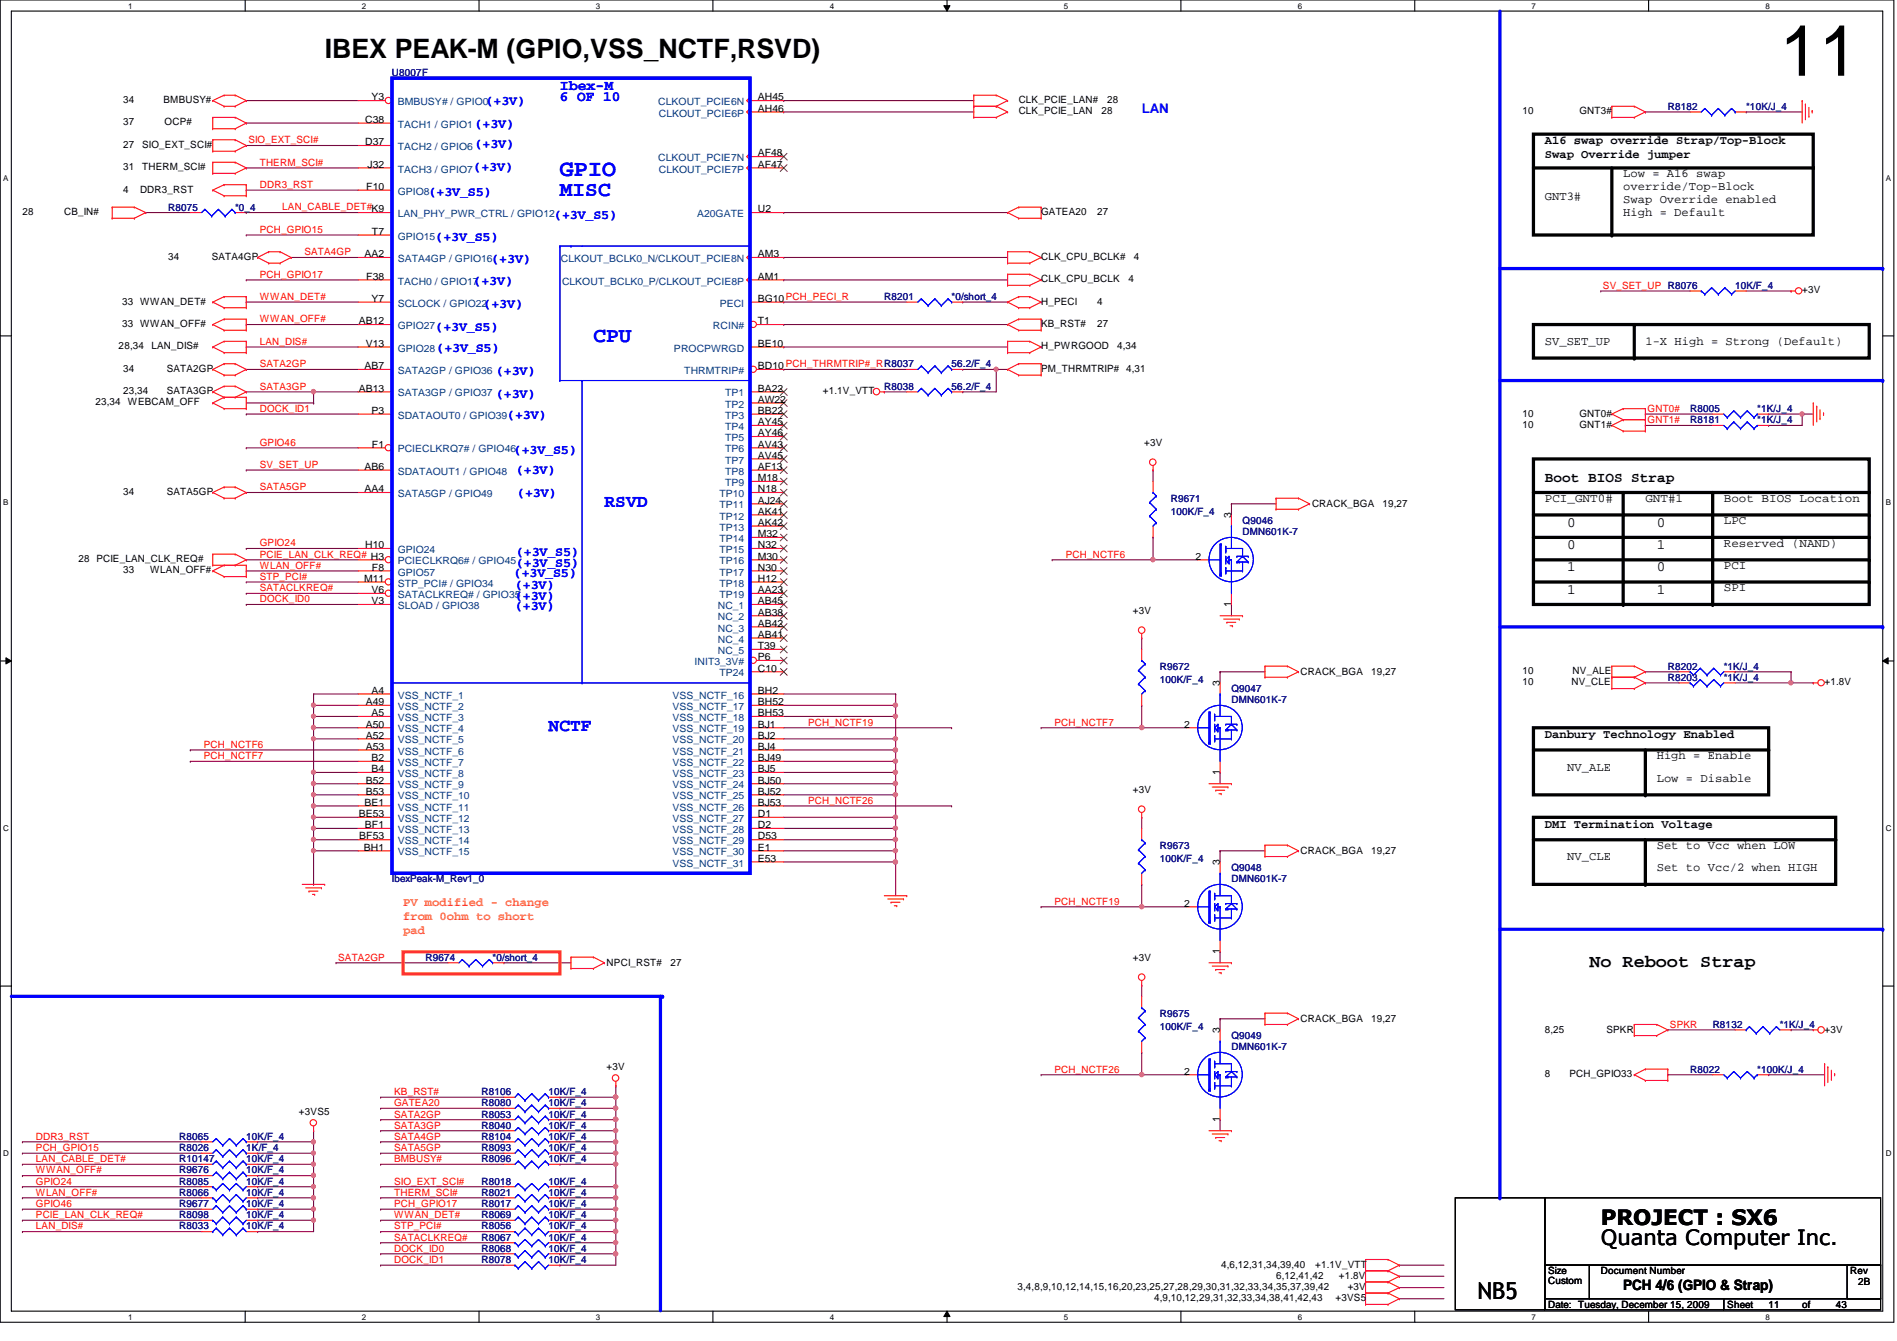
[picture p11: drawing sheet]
<svg xmlns="http://www.w3.org/2000/svg" width="297mm" height="210mm" viewBox="0 0 297 210" stroke-linecap="round" stroke-linejoin="round" font-family="sans-serif">
<defs><g id="words">
<text font-size="11.2" x="278.7" y="11.9">11</text>
<text font-size="4.2" x="50.8" y="9.1">IBEX PEAK-M (GPIO,VSS_NCTF,RSVD)</text>
<text font-size="3.6" fill="#00f" x="87.7" y="27.5">GPIO</text>
<text font-size="3.6" x="231.3" y="203.4">NB5</text>
<g font-size="3.3" fill="#00f">
<text x="87.7" y="30.7">MISC</text>
<text x="92.9" y="53.5">CPU</text>
</g>
<g font-size="3.3">
<text x="250.7" y="191.7">PROJECT : SX6</text>
<text x="250.7" y="194.9">Quanta Computer Inc.</text>
</g>
<g font-size="2.8" fill="#00f">
<text x="94.7" y="79.4">RSVD</text>
<text x="85.9" y="114.5">NCTF</text>
</g>
<text font-size="2.8" x="248.9" y="151.3">No Reboot Strap</text>
<g font-size="2.2" fill="#00f">
<text x="87.7" y="14.1">Ibex-M</text>
<text x="87.7" y="15.9">6 OF 10</text>
</g>
<g font-size="2.2">
<text x="241.9" y="75.4">Boot BIOS Strap</text>
<text x="245.4" y="82.4">0</text>
<text x="259.4" y="82.4">0</text>
<text x="245.4" y="85.9">0</text>
<text x="245.4" y="89.5">1</text>
<text x="259.4" y="89.5">0</text>
<text x="259.4" y="85.9">1</text>
<text x="245.4" y="92.9">1</text>
<text x="259.4" y="92.9">1</text>
<text x="254.2" y="201.8">PCH 4/6 (GPIO &amp; Strap)</text>
</g>
<g font-size="2.1" fill="#00f">
<text x="76.1" y="16.4">(+3V)</text>
<text x="178.8" y="17.7">LAN</text>
<text x="74.3" y="20.1">(+3V)</text>
<text x="74.3" y="23.2">(+3V)</text>
<text x="74.2" y="26.8">(+3V)</text>
<text x="67.1" y="30.6">(+3V_S5)</text>
<text x="86.8" y="34.3">(+3V_S5)</text>
<text x="68.2" y="37.8">(+3V_S5)</text>
<text x="77" y="41.1">(+3V)</text>
<text x="74.2" y="44.6">(+3V)</text>
<text x="68.2" y="51.8">(+3V_S5)</text>
<text x="75.7" y="48.1">(+3V)</text>
<text x="68.4" y="55.1">(+3V_S5)</text>
<text x="77.7" y="58.6">(+3V)</text>
<text x="77.7" y="62.3">(+3V)</text>
<text x="79.4" y="65.7">(+3V)</text>
<text x="80.5" y="71.1">(+3V_S5)</text>
<text x="80.8" y="74.3">(+3V)</text>
<text x="81" y="77.7">(+3V)</text>
<text x="80.8" y="88.8">(+3V_S5)</text>
<text x="80.8" y="87">(+3V_S5)</text>
<text x="80.5" y="90.3">(+3V_S5)</text>
<text x="80.6" y="92.1">(+3V)</text>
<text x="80.6" y="93.9">(+3V)</text>
<text x="80.6" y="95.5">(+3V)</text>
</g>
<g font-size="1.9">
<text x="241.9" y="22.6">A16 swap override Strap/Top-Block</text>
<text x="241.9" y="24.8">Swap Override jumper</text>
<text x="254.2" y="27.8">Low = A16 swap</text>
<text x="254.2" y="29.8">override/Top-Block</text>
<text x="241.9" y="31.2">GNT3#</text>
<text x="254.2" y="31.7">Swap Override enabled</text>
<text x="254.2" y="33.7">High = Default</text>
<text x="241.9" y="54.1">SV_SET_UP</text>
<text x="257.6" y="54.1">1-X High = Strong (Default)</text>
<text x="241.9" y="78.6">PCI_GNT0#</text>
<text x="257.6" y="78.6">GNT#1</text>
<text x="269.9" y="78.6">Boot BIOS Location</text>
<text x="269.9" y="82.1">LPC</text>
<text x="269.9" y="85.6">Reserved (NAND)</text>
<text x="269.9" y="89.1">PCI</text>
<text x="269.9" y="92.6">SPI</text>
<text x="241.9" y="115.5">Danbury Technology Enabled</text>
<text x="259.4" y="118.9">High = Enable</text>
<text x="245.4" y="120.6">NV_ALE</text>
<text x="259.4" y="122.4">Low = Disable</text>
<text x="241.9" y="129.5">DMI Termination Voltage</text>
<text x="245.4" y="134.7">NV_CLE</text>
<text x="259.4" y="132.9">Set to Vcc when LOW</text>
<text x="259.4" y="136.4">Set to Vcc/2 when HIGH</text>
</g>
<g font-size="1.9" fill="#ff8000">
<text x="63.1" y="141.8">PV modified - change</text>
<text x="63.1" y="144">from 0ohm to short</text>
<text x="63.1" y="146.2">pad</text>
</g>
<g font-size="1.6" fill="#000080">
<text x="61.4" y="11.9">U8007F</text>
<text x="261.2" y="17.2">R8182</text>
<text x="273.4" y="17.2">*10K/J_4</text>
<text x="26.3" y="33">R8075</text>
<text x="36.8" y="33">*0_4</text>
<text x="138.5" y="47">R8201</text>
<text x="149" y="47">*0/short_4</text>
<text x="271.7" y="45.3">10K/F_4</text>
<text x="149" y="57.5">56.2/F_4</text>
<text x="138.5" y="61">R8038</text>
<text x="149" y="61">56.2/F_4</text>
<text x="264.7" y="64.5">R8005</text>
<text x="275.2" y="64.5">*1K/J_4</text>
<text x="264.7" y="66.3">R8181</text>
<text x="275.2" y="66.3">*1K/J_4</text>
<text x="183.3" y="78.5">R9671</text>
<text x="183.3" y="80.6">100K/F_4</text>
<text x="194.6" y="82">Q9046</text>
<text x="194.6" y="83.8">DMN601K-7</text>
<text x="181.6" y="104.8">R9672</text>
<text x="181.6" y="106.9">100K/F_4</text>
<text x="261.2" y="104.8">R8202</text>
<text x="261.2" y="106.6">R8203</text>
<text x="269.9" y="104.8">*1K/J_4</text>
<text x="269.9" y="106.6">*1K/J_4</text>
<text x="192.8" y="108.3">Q9047</text>
<text x="192.8" y="110.1">DMN601K-7</text>
<text x="181.6" y="132.9">R9673</text>
<text x="181.6" y="135">100K/F_4</text>
<text x="192.8" y="136.4">Q9048</text>
<text x="61.4" y="138.1">IbexPeak-M_Rev1_0</text>
<text x="192.8" y="138.1">DMN601K-7</text>
<text x="66.6" y="150.4">R9674</text>
<text x="77.1" y="150.4">*0/short_4</text>
<text x="181.6" y="159.2">R9675</text>
<text x="181.6" y="161.2">100K/F_4</text>
<text x="268.2" y="160.9">R8132</text>
<text x="278.7" y="160.9">*1K/J_4</text>
<text x="192.8" y="162.6">Q9049</text>
<text x="192.8" y="164.4">DMN601K-7</text>
<text x="264.7" y="167.9">R8022</text>
<text x="275.2" y="167.9">*100K/J_4</text>
<text x="75.4" y="171.4">R8106</text>
<text x="75.4" y="173.2">R8080</text>
<text x="85.9" y="171.4">10K/F_4</text>
<text x="85.9" y="173.2">10K/F_4</text>
<text x="28.1" y="178.4">R8065</text>
<text x="38.6" y="178.4">10K/F_4</text>
<text x="75.4" y="176.7">R8040</text>
<text x="75.4" y="174.9">R8053</text>
<text x="75.4" y="178.4">R8104</text>
<text x="85.9" y="176.7">10K/F_4</text>
<text x="85.9" y="174.9">10K/F_4</text>
<text x="85.9" y="178.4">10K/F_4</text>
<text x="28.1" y="185.5">R8085</text>
<text x="28.1" y="180.2">R8026</text>
<text x="28.1" y="183.7">R9676</text>
<text x="28.1" y="181.9">R10147</text>
<text x="38.6" y="185.5">10K/F_4</text>
<text x="38.6" y="180.2">1K/F_4</text>
<text x="38.6" y="183.7">10K/F_4</text>
<text x="38.6" y="181.9">10K/F_4</text>
<text x="75.4" y="185.5">R8018</text>
<text x="75.4" y="180.2">R8093</text>
<text x="75.4" y="181.9">R8096</text>
<text x="85.9" y="185.5">10K/F_4</text>
<text x="85.9" y="180.2">10K/F_4</text>
<text x="85.9" y="181.9">10K/F_4</text>
<text x="28.1" y="187.2">R8066</text>
<text x="28.1" y="188.9">R9677</text>
<text x="28.1" y="190.7">R8098</text>
<text x="38.6" y="187.2">10K/F_4</text>
<text x="38.6" y="188.9">10K/F_4</text>
<text x="38.6" y="190.7">10K/F_4</text>
<text x="75.4" y="187.2">R8021</text>
<text x="75.4" y="188.9">R8017</text>
<text x="75.4" y="190.7">R8069</text>
<text x="85.9" y="187.2">10K/F_4</text>
<text x="85.9" y="188.9">10K/F_4</text>
<text x="85.9" y="190.7">10K/F_4</text>
<text x="28.1" y="192.4">R8033</text>
<text x="38.6" y="192.4">10K/F_4</text>
<text x="75.4" y="196">R8068</text>
<text x="75.4" y="194.2">R8067</text>
<text x="75.4" y="197.7">R8078</text>
<text x="75.4" y="192.4">R8056</text>
<text x="85.9" y="196">10K/F_4</text>
<text x="85.9" y="194.2">10K/F_4</text>
<text x="85.9" y="197.7">10K/F_4</text>
<text x="85.9" y="192.4">10K/F_4</text>
</g>
<g font-size="1.6">
<text x="19.3" y="16.1">34</text>
<text x="25.6" y="16.1">BMBUSY#</text>
<text x="58.2" y="15.7">Y3</text>
<text x="118.7" y="15.7">AH45</text>
<text x="118.7" y="17.5">AH46</text>
<text x="159.5" y="16.1">CLK_PCIE_LAN#</text>
<text x="159.5" y="17.9">CLK_PCIE_LAN</text>
<text x="172.5" y="17.9">28</text>
<text x="173.4" y="16.1">28</text>
<text x="238.4" y="17.9">10</text>
<text x="247.3" y="17.9">GNT3#</text>
<text x="19.3" y="23.2">27</text>
<text x="19.3" y="19.6">37</text>
<text x="22.3" y="23.2">SIO_EXT_SCI#</text>
<text x="25.8" y="19.6">OCP#</text>
<text x="57.2" y="22.7">D37</text>
<text x="57.2" y="19.2">C38</text>
<text x="19.3" y="26.7">31</text>
<text x="22.3" y="26.7">THERM_SCI#</text>
<text x="57.4" y="29.7">F10</text>
<text x="57.6" y="26.2">J32</text>
<text x="118.7" y="24.5">AF48</text>
<text x="118.7" y="26.2">AF47</text>
<text x="3.5" y="33.7">28</text>
<text x="10" y="33.7">CB_IN#</text>
<text x="19.3" y="30.2">4</text>
<text x="21.9" y="30.2">DDR3_RST</text>
<text x="118.7" y="33.2">U2</text>
<text x="163" y="33.7">GATEA20</text>
<text x="171.8" y="33.7">27</text>
<text x="26.3" y="40.7">34</text>
<text x="33.1" y="40.7">SATA4GP</text>
<text x="57.1" y="40.3">AA2</text>
<text x="58.2" y="36.7">T7</text>
<text x="118.7" y="40.3">AM3</text>
<text x="163" y="40.7">CLK_CPU_BCLK#</text>
<text x="177.5" y="40.7">4</text>
<text x="19.1" y="47.7">33 WWAN_DET#</text>
<text x="57.4" y="43.8">F38</text>
<text x="58.2" y="47.2">Y7</text>
<text x="118.7" y="47.2">BG10PCH_PECI_R</text>
<text x="118.7" y="43.8">AM1</text>
<text x="163" y="44.2">CLK_CPU_BCLK</text>
<text x="163" y="47.7">H_PECI</text>
<text x="171.8" y="47.7">4</text>
<text x="176.7" y="44.2">4</text>
<text x="282.2" y="45.9">+3V</text>
<text x="19.1" y="51.2">33 WWAN_OFF#</text>
<text x="56.2" y="50.8">AB12</text>
<text x="118.7" y="50.8">T1</text>
<text x="163" y="51.2">KB_RST#</text>
<text x="171.8" y="51.2">27</text>
<text x="18.6" y="54.7">28,34</text>
<text x="19.3" y="58.2">34</text>
<text x="23.7" y="54.7">LAN_DIS#</text>
<text x="26.1" y="58.2">SATA2GP</text>
<text x="57.1" y="57.8">AB7</text>
<text x="57.3" y="54.3">V13</text>
<text x="118.7" y="54.3">BE10</text>
<text x="118.7" y="57.8">BD10 PCH_THRMTRIP#_RR8037</text>
<text x="163" y="54.7">H_PWRGOOD</text>
<text x="163" y="58.2">PM_THRMTRIP# 4,31</text>
<text x="174.9" y="54.7">4,34</text>
<text x="14.9" y="63.5">23,34</text>
<text x="19.3" y="61.7">23,34</text>
<text x="20" y="63.5">WEBCAM_OFF</text>
<text x="26.1" y="61.7">SATA3GP</text>
<text x="56.2" y="61.3">AB13</text>
<text x="58.2" y="64.8">P3</text>
<text x="118.7" y="64.8">BB22</text>
<text x="118.7" y="61.3">BA22</text>
<text x="118.7" y="63">AW22</text>
<text x="128.9" y="61.7">+1.1V_VTT</text>
<text x="238.4" y="65.2">10</text>
<text x="247.3" y="65.2">GNT0#</text>
<text x="58.2" y="70.1">F1</text>
<text x="118.7" y="68.3">AY46</text>
<text x="118.7" y="66.5">AY45</text>
<text x="118.7" y="70.1">AV43</text>
<text x="118.7" y="71.8">AV45</text>
<text x="179.2" y="69.8">+3V</text>
<text x="238.4" y="67">10</text>
<text x="247.3" y="67">GNT1#</text>
<text x="19.3" y="77.5">34</text>
<text x="26.1" y="77.5">SATA5GP</text>
<text x="57.1" y="77">AA4</text>
<text x="57.1" y="73.5">AB6</text>
<text x="118.7" y="75.3">M18</text>
<text x="118.7" y="77">N18</text>
<text x="118.7" y="73.5">AF13</text>
<text x="118.7" y="78.8">AJ24</text>
<text x="118.7" y="80.6">AK41</text>
<text x="118.7" y="82.3">AK42</text>
<text x="192.8" y="81.1" transform="rotate(-90 192.8 81.1)">3</text>
<text x="205.4" y="79.4">CRACK_BGA</text>
<text x="216.5" y="79.4">19,27</text>
<text x="12.3" y="88">28 PCIE_LAN_CLK_REQ#</text>
<text x="19.3" y="89.7">33</text>
<text x="23.5" y="89.7">WLAN_OFF#</text>
<text x="57.2" y="85.8">H10</text>
<text x="58.2" y="89.3">F8</text>
<text x="118.7" y="87.6">M30</text>
<text x="118.7" y="89.3">N30</text>
<text x="118.7" y="84.1">M32</text>
<text x="118.7" y="85.8">N32</text>
<text x="187.2" y="87.6">2</text>
<text x="57" y="91.1">M11</text>
<text x="58.2" y="94.6">V3</text>
<text x="58.2" y="92.8">V6</text>
<text x="118.7" y="94.6">AB45</text>
<text x="118.7" y="92.8">AA23</text>
<text x="118.7" y="91.1">H12</text>
<text x="192.8" y="95" transform="rotate(-90 192.8 95)">1</text>
<text x="118.7" y="96.4">AB38</text>
<text x="118.7" y="98.1">AB42</text>
<text x="118.7" y="99.8">AB41</text>
<text x="118.7" y="101.6">T39</text>
<text x="177.4" y="96.1">+3V</text>
<text x="118.7" y="103.3">P6</text>
<text x="118.7" y="105.1">C10</text>
<text x="191" y="107.4" transform="rotate(-90 191 107.4)">3</text>
<text x="203.7" y="105.7">CRACK_BGA</text>
<text x="214.7" y="105.7">19,27</text>
<text x="238.4" y="105.5">10</text>
<text x="238.4" y="107.3">10</text>
<text x="246.1" y="107.3">NV_CLE</text>
<text x="246.2" y="105.5">NV_ALE</text>
<text x="285.7" y="107.3">+1.8V</text>
<text x="57.3" y="110.4">A49</text>
<text x="57.3" y="113.9">A50</text>
<text x="58.2" y="108.6">A4</text>
<text x="58.2" y="112.1">A5</text>
<text x="118.7" y="108.6">BH2</text>
<text x="118.7" y="110.4">BH52</text>
<text x="118.7" y="112.1">BH53</text>
<text x="118.7" y="113.9">BJ1</text>
<text x="185.4" y="113.9">2</text>
<text x="57.3" y="115.6">A52</text>
<text x="57.3" y="117.3">A53</text>
<text x="58.2" y="119.1">B2</text>
<text x="118.7" y="115.6">BJ2</text>
<text x="118.7" y="117.3">BJ4</text>
<text x="118.7" y="119.1">BJ49</text>
<text x="57.3" y="122.6">B52</text>
<text x="57.3" y="124.4">B53</text>
<text x="58.2" y="120.9">B4</text>
<text x="118.7" y="120.9">BJ5</text>
<text x="118.7" y="122.6">BJ50</text>
<text x="118.7" y="124.4">BJ52</text>
<text x="177.4" y="124.1">+3V</text>
<text x="191" y="121.3" transform="rotate(-90 191 121.3)">1</text>
<text x="56.2" y="127.9">BE53</text>
<text x="56.3" y="131.4">BF53</text>
<text x="57.1" y="126.1">BE1</text>
<text x="57.1" y="129.6">BF1</text>
<text x="118.7" y="126.1">BJ53</text>
<text x="118.7" y="127.9">D1</text>
<text x="118.7" y="129.6">D2</text>
<text x="118.7" y="131.4">D53</text>
<text x="57" y="133.1">BH1</text>
<text x="118.7" y="133.1">E1</text>
<text x="118.7" y="134.9">E53</text>
<text x="191" y="135.5" transform="rotate(-90 191 135.5)">3</text>
<text x="203.7" y="133.7">CRACK_BGA</text>
<text x="214.7" y="133.7">19,27</text>
<text x="185.4" y="141.9">2</text>
<text x="191" y="149.3" transform="rotate(-90 191 149.3)">1</text>
<text x="95" y="151.3">NPCI_RST#</text>
<text x="105" y="151.3">27</text>
<text x="177.4" y="150.4">+3V</text>
<text x="191" y="161.8" transform="rotate(-90 191 161.8)">3</text>
<text x="203.7" y="160">CRACK_BGA</text>
<text x="214.7" y="160">19,27</text>
<text x="241.9" y="161.6">8,25</text>
<text x="251.5" y="161.6">SPKR</text>
<text x="285.7" y="161.6">+3V</text>
<text x="95" y="167.6">+3V</text>
<text x="185.4" y="168.2">2</text>
<text x="241.9" y="168.6">8</text>
<text x="245.7" y="168.6">PCH_GPIO33</text>
<text x="46.8" y="174.6">+3VS5</text>
<text x="191" y="175.6" transform="rotate(-90 191 175.6)">1</text>
<text x="159.3" y="201.9">3,4,8,9,10,12,14,15,16,20,23,25,27,28,29,30,31,32,33,34,35,37,39,42</text>
<text x="180.7" y="203.7">4,9,10,12,29,31,32,33,34,38,41,42,43</text>
<text x="191.2" y="198.4">4,6,12,31,34,39,40</text>
<text x="199.8" y="200.2">6,12,41,42</text>
<text x="205.9" y="198.4">+1.1V_VTT</text>
<text x="209.1" y="203.7">+3VS5</text>
<text x="209.6" y="200.2">+1.8V</text>
<text x="211" y="201.9">+3V</text>
<text x="242.4" y="199.5">Size</text>
<text x="242.4" y="201">Custom</text>
<text x="250.7" y="199.5">Document Number</text>
<text x="289.7" y="199.5">Rev</text>
<text x="291" y="201.2">2B</text>
<text x="242.4" y="204.7">Date: Tuesday, December 15, 2009</text>
<text x="270.5" y="204.7">Sheet</text>
<text x="276.9" y="204.7">11</text>
<text x="282.2" y="204.7">of</text>
<text x="287.4" y="204.7">43</text>
</g>
<g font-size="1.6" fill="#004080">
<text x="62.3" y="16.5">BMBUSY# / GPIO0</text>
<text x="103.1" y="16.5">CLKOUT_PCIE6N</text>
<text x="62.3" y="23.5">TACH2 / GPIO6</text>
<text x="62.3" y="20">TACH1 / GPIO1</text>
<text x="103.2" y="18.2">CLKOUT_PCIE6P</text>
<text x="62.3" y="27">TACH3 / GPIO7</text>
<text x="103.1" y="25.2">CLKOUT_PCIE7N</text>
<text x="103.2" y="27">CLKOUT_PCIE7P</text>
<text x="62.3" y="34">LAN_PHY_PWR_CTRL / GPIO12</text>
<text x="62.3" y="30.5">GPIO8</text>
<text x="109.2" y="34">A20GATE</text>
<text x="62.3" y="37.5">GPIO15</text>
<text x="62.3" y="41">SATA4GP / GPIO16</text>
<text x="87.8" y="41">CLKOUT_BCLK0_N/CLKOUT_PCIE8N</text>
<text x="62.3" y="44.5">TACH0 / GPIO17</text>
<text x="88" y="44.5">CLKOUT_BCLK0_P/CLKOUT_PCIE8P</text>
<text x="62.3" y="51.5">GPIO27</text>
<text x="62.3" y="48">SCLOCK / GPIO22</text>
<text x="111.6" y="51.5">RCIN#</text>
<text x="112.7" y="48">PECI</text>
<text x="62.3" y="55">GPIO28</text>
<text x="62.3" y="58.5">SATA2GP / GPIO36</text>
<text x="105.5" y="55">PROCPWRGD</text>
<text x="107.1" y="58.5">THRMTRIP#</text>
<text x="62.3" y="62.1">SATA3GP / GPIO37</text>
<text x="62.3" y="65.5">SDATAOUT0 / GPIO39</text>
<text x="113.5" y="65.5">TP3</text>
<text x="113.5" y="62.1">TP1</text>
<text x="113.5" y="63.8">TP2</text>
<text x="62.3" y="70.8">PCIECLKRQ7# / GPIO46</text>
<text x="113.5" y="69">TP5</text>
<text x="113.5" y="67.3">TP4</text>
<text x="113.5" y="70.8">TP6</text>
<text x="62.3" y="77.8">SATA5GP / GPIO49</text>
<text x="62.3" y="74.3">SDATAOUT1 / GPIO48</text>
<text x="112.6" y="77.8">TP10</text>
<text x="113.5" y="76.1">TP9</text>
<text x="113.5" y="72.6">TP7</text>
<text x="113.5" y="74.3">TP8</text>
<text x="112.6" y="79.6">TP11</text>
<text x="112.6" y="81.3">TP12</text>
<text x="112.6" y="83.1">TP13</text>
<text x="62.3" y="86.6">GPIO24</text>
<text x="62.3" y="88.3">PCIECLKRQ6# / GPIO45</text>
<text x="112.6" y="88.3">TP16</text>
<text x="112.6" y="84.8">TP14</text>
<text x="112.6" y="86.6">TP15</text>
<text x="62.3" y="90.1">GPIO57</text>
<text x="62.3" y="95.3">SLOAD / GPIO38</text>
<text x="62.3" y="91.8">STP_PCI# / GPIO34</text>
<text x="62.3" y="93.6">SATACLKREQ# / GPIO35</text>
<text x="112.4" y="95.3">NC_1</text>
<text x="112.6" y="90.1">TP17</text>
<text x="112.6" y="93.6">TP19</text>
<text x="112.6" y="91.8">TP18</text>
<text x="112.4" y="97.1">NC_2</text>
<text x="112.4" y="98.8">NC_3</text>
<text x="112.4" y="100.6">NC_4</text>
<text x="108.8" y="104.1">INIT3_3V#</text>
<text x="112.4" y="102.4">NC_5</text>
<text x="112.6" y="105.9">TP24</text>
<text x="62.3" y="109.3">VSS_NCTF_1</text>
<text x="62.3" y="111.1">VSS_NCTF_2</text>
<text x="62.3" y="112.9">VSS_NCTF_3</text>
<text x="105.3" y="109.3">VSS_NCTF_16</text>
<text x="105.3" y="111.1">VSS_NCTF_17</text>
<text x="105.3" y="112.9">VSS_NCTF_18</text>
<text x="62.3" y="114.6">VSS_NCTF_4</text>
<text x="62.3" y="116.4">VSS_NCTF_5</text>
<text x="62.3" y="118.1">VSS_NCTF_6</text>
<text x="62.3" y="119.9">VSS_NCTF_7</text>
<text x="105.3" y="114.6">VSS_NCTF_19</text>
<text x="105.3" y="116.4">VSS_NCTF_20</text>
<text x="105.3" y="118.1">VSS_NCTF_21</text>
<text x="105.3" y="119.9">VSS_NCTF_22</text>
<text x="62.3" y="121.6">VSS_NCTF_8</text>
<text x="62.3" y="123.4">VSS_NCTF_9</text>
<text x="62.3" y="125.1">VSS_NCTF_10</text>
<text x="105.3" y="121.6">VSS_NCTF_23</text>
<text x="105.3" y="123.4">VSS_NCTF_24</text>
<text x="105.3" y="125.1">VSS_NCTF_25</text>
<text x="62.3" y="126.9">VSS_NCTF_11</text>
<text x="62.3" y="128.7">VSS_NCTF_12</text>
<text x="62.3" y="130.4">VSS_NCTF_13</text>
<text x="105.3" y="126.9">VSS_NCTF_26</text>
<text x="105.3" y="128.7">VSS_NCTF_27</text>
<text x="105.3" y="130.4">VSS_NCTF_28</text>
<text x="62.3" y="132.2">VSS_NCTF_14</text>
<text x="62.3" y="133.9">VSS_NCTF_15</text>
<text x="105.3" y="132.2">VSS_NCTF_29</text>
<text x="105.3" y="133.9">VSS_NCTF_30</text>
<text x="105.3" y="135.6">VSS_NCTF_31</text>
</g>
<g font-size="1.6" fill="#f00">
<text x="38.9" y="22.4">SIO_EXT_SCI#</text>
<text x="40.7" y="26">THERM_SCI#</text>
<text x="40.7" y="29.4">DDR3_RST</text>
<text x="44.2" y="32.9">LAN_CABLE_DET#K9</text>
<text x="40.7" y="36.4">PCH_GPIO15</text>
<text x="47.7" y="40">SATA4GP</text>
<text x="40.7" y="46.9">WWAN_DET#</text>
<text x="40.7" y="43.5">PCH_GPIO17</text>
<text x="251" y="45.2">SV_SET_UP R8076</text>
<text x="40.7" y="54">LAN_DIS#</text>
<text x="40.7" y="50.5">WWAN_OFF#</text>
<text x="40.7" y="57.5">SATA2GP</text>
<text x="40.7" y="64.5">DOCK_ID1</text>
<text x="40.7" y="61">SATA3GP</text>
<text x="258" y="64.5">GNT0#</text>
<text x="40.7" y="69.8">GPIO46</text>
<text x="258" y="66.3">GNT1#</text>
<text x="40.7" y="73.2">SV_SET_UP</text>
<text x="40.7" y="76.8">SATA5GP</text>
<text x="40.7" y="87.3">PCIE_LAN_CLK_REQ# H3</text>
<text x="40.7" y="89">WLAN_OFF#</text>
<text x="40.7" y="85.5">GPIO24</text>
<text x="166.9" y="87.3">PCH_NCTF6</text>
<text x="40.7" y="90.8">STP_PCI#</text>
<text x="40.7" y="92.5">SATACLKREQ#</text>
<text x="40.7" y="94.3">DOCK_ID0</text>
<text x="126.5" y="113.6">PCH_NCTF19</text>
<text x="165.1" y="113.6">PCH_NCTF7</text>
<text x="31.9" y="117.1">PCH_NCTF6</text>
<text x="31.9" y="118.8">PCH_NCTF7</text>
<text x="126.5" y="125.8">PCH_NCTF26</text>
<text x="165.1" y="141.6">PCH_NCTF19</text>
<text x="53" y="150.4">SATA2GP</text>
<text x="261.5" y="160.9">SPKR</text>
<text x="165.1" y="167.9">PCH_NCTF26</text>
<text x="61.7" y="173.1">GATEA20</text>
<text x="61.7" y="171.4">KB_RST#</text>
<text x="5.6" y="178.4">DDR3_RST</text>
<text x="61.7" y="174.9">SATA2GP</text>
<text x="61.7" y="176.7">SATA3GP</text>
<text x="61.7" y="178.4">SATA4GP</text>
<text x="5.6" y="180.2">PCH_GPIO15</text>
<text x="5.6" y="183.7">WWAN_OFF#</text>
<text x="5.6" y="185.4">GPIO24</text>
<text x="5.6" y="181.9">LAN_CABLE_DET#</text>
<text x="61.7" y="181.9">BMBUSY#</text>
<text x="61.7" y="185.4">SIO_EXT_SCI#</text>
<text x="61.7" y="180.2">SATA5GP</text>
<text x="5.6" y="187.2">WLAN_OFF#</text>
<text x="5.6" y="188.9">GPIO46</text>
<text x="5.6" y="190.7">PCIE_LAN_CLK_REQ#</text>
<text x="61.7" y="190.7">WWAN_DET#</text>
<text x="61.7" y="188.9">PCH_GPIO17</text>
<text x="61.7" y="187.2">THERM_SCI#</text>
<text x="5.6" y="192.4">LAN_DIS#</text>
<text x="61.7" y="192.4">STP_PCI#</text>
<text x="61.7" y="194.2">SATACLKREQ#</text>
<text x="61.7" y="197.7">DOCK_ID1</text>
<text x="61.7" y="195.9">DOCK_ID0</text>
</g>
<g font-size="1.3">
<text x="20.1" y="1.4">1</text>
<text x="56.7" y="1.4">2</text>
<text x="93.3" y="1.4">3</text>
<text x="129.9" y="1.4">4</text>
<text x="166.6" y="1.4">5</text>
<text x="203.2" y="1.4">6</text>
<text x="239.8" y="1.4">7</text>
<text x="276.4" y="1.4">8</text>
<text x=".5" y="28.3">A</text>
<text x="295.3" y="28.3">A</text>
<text x=".5" y="79.1">B</text>
<text x="295.3" y="79.1">B</text>
<text x=".5" y="130">C</text>
<text x="295.3" y="130">C</text>
<text x=".5" y="180.9">D</text>
<text x="295.3" y="180.9">D</text>
<text x="20.1" y="206.6">1</text>
<text x="56.7" y="206.6">2</text>
<text x="93.3" y="206.6">3</text>
<text x="129.9" y="206.6">4</text>
<text x="166.6" y="206.6">5</text>
<text x="203.2" y="206.6">6</text>
<text x="239.8" y="206.6">7</text>
<text x="276.4" y="206.6">8</text>
</g>
</g></defs>
<path d="M0 0h296.5v207h-296.5zM1.8 1.7h293v203.5h-293z" fill="none" stroke="#000" stroke-width=".17"/>
<g fill="#fff">
<path d="M20.1 .2h.6v1.4h-.6z"/>
<path d="M20.1 205.4h.6v1.4h-.6z"/>
</g>
<path d="M38.4 0v1.7M38.4 205.2v1.8" fill="none" stroke="#000" stroke-width=".17"/>
<g fill="#fff">
<path d="M56.7 .2h.7v1.4h-.7z"/>
<path d="M56.7 205.4h.7v1.4h-.7z"/>
</g>
<path d="M75 0v1.7M75 205.2v1.8" fill="none" stroke="#000" stroke-width=".17"/>
<g fill="#fff">
<path d="M93.3 .2h.7v1.4h-.7z"/>
<path d="M93.3 205.4h.7v1.4h-.7z"/>
</g>
<path d="M111.6 0v1.7M111.6 205.2v1.8" fill="none" stroke="#000" stroke-width=".17"/>
<g fill="#fff">
<path d="M129.9 .2h.7v1.4h-.7z"/>
<path d="M129.9 205.4h.7v1.4h-.7z"/>
</g>
<path d="M148.3 0v1.7M148.3 205.2v1.8" fill="none" stroke="#000" stroke-width=".17"/>
<path d="M147.8 .9h1l-.5 .8zM148.3 205.2l.5 .9h-1z" fill="#000"/>
<path d="M147.8 .9h1l-.5 .8zM148.3 205.2l.5 .9h-1z" fill="none" stroke="#000" stroke-width=".16"/>
<g fill="#fff">
<path d="M166.6 .2h.7v1.4h-.7z"/>
<path d="M166.6 205.4h.7v1.4h-.7z"/>
</g>
<path d="M184.9 0v1.7M184.9 205.2v1.8" fill="none" stroke="#000" stroke-width=".17"/>
<g fill="#fff">
<path d="M203.2 .2h.7v1.4h-.7z"/>
<path d="M203.2 205.4h.7v1.4h-.7z"/>
</g>
<path d="M221.5 0v1.7M221.5 205.2v1.8" fill="none" stroke="#000" stroke-width=".17"/>
<g fill="#fff">
<path d="M239.8 .2h.7v1.4h-.7z"/>
<path d="M239.8 205.4h.7v1.4h-.7z"/>
</g>
<path d="M258.1 0v1.7M258.1 205.2v1.8" fill="none" stroke="#000" stroke-width=".17"/>
<g fill="#fff">
<path d="M276.4 .2h.7v1.4h-.7z"/>
<path d="M276.4 205.4h.7v1.4h-.7z"/>
<path d="M.5 27.1h.8v1.4h-.8z"/>
<path d="M295.3 27.1h.8v1.4h-.8z"/>
<path d="M.5 78h.8v1.4h-.8z"/>
<path d="M295.3 78h.8v1.4h-.8z"/>
</g>
<path d="M0 52.6h1.8M294.8 52.6h1.7" fill="none" stroke="#000" stroke-width=".17"/>
<g fill="#fff">
<path d="M.5 128.9h.9v1.4h-.9z"/>
<path d="M295.3 128.9h.9v1.4h-.9z"/>
</g>
<path d="M0 103.5h1.8M294.8 103.5h1.7" fill="none" stroke="#000" stroke-width=".17"/>
<path d="M.9 103l.9 .5-.9 .4zM294.8 103.5l.9-.5v.9z" fill="#000"/>
<path d="M.9 103l.9 .5-.9 .4zM294.8 103.5l.9-.5v.9z" fill="none" stroke="#000" stroke-width=".16"/>
<g fill="#fff">
<path d="M.5 179.7h.9v1.4h-.9z"/>
<path d="M295.3 179.7h.9v1.4h-.9z"/>
</g>
<path d="M0 154.3h1.8M294.8 154.3h1.7" fill="none" stroke="#000" stroke-width=".17"/>
<path d="M38.6 47.3h.1M38.6 47.3h17.5M45.6 40.3h.1M45.6 40.3h10.5M156 57.8h.1M156 57.8v3.5M38.6 73.6h.1M38.6 77.1h.1M38.6 73.6h17.5M38.6 77.1h17.5" fill="none" stroke="#800040" stroke-width=".17"/>
<circle cx="156" cy="57.8" r=".32" fill="#f0f"/>
<circle cx="156" cy="57.8" r=".32" fill="none" stroke="#f0f" stroke-width=".17"/>
<g fill="none" stroke="#800040" stroke-width=".17">
<path d="M38.6 15.7h.1M38.6 15.7h17.5M38.6 36.8h.1M38.6 26.3h.1M38.6 36.8h17.5M38.6 26.3h17.5M38.6 57.8h.1M38.6 43.8h.1M38.6 57.8h17.5M38.6 43.8h17.5M122.7 50.8h.1M122.7 50.8h35.1"/>
<path d="M38.6 64.8h.1M38.6 70.1h.1M38.6 64.8h17.5M38.6 70.1h17.5M49.1 61.3h.1M49.1 61.3h7M150.7 61.3h.1M150.7 61.3h5.3M38.6 87.6h.1M38.6 89.4h.1M38.6 91.1h.1M38.6 85.9h.1"/>
<path d="M38.6 87.6h17.5M38.6 89.4h17.5M38.6 91.1h17.5M38.6 85.9h17.5"/>
</g>
<circle cx="49.1" cy="61.3" r=".33" fill="#f0f"/>
<circle cx="49.1" cy="61.3" r=".33" fill="none" stroke="#f0f" stroke-width=".17"/>
<g fill="none" stroke="#800040" stroke-width=".17">
<path d="M257.6 17.5h.1M257.6 17.5h7.1M273.4 17.5h.1M273.4 17.5h8.8M38.6 29.8h.1M38.6 29.8h17.5M122.7 33.3h.1M122.7 33.3h35.1M38.6 54.3h.1M38.6 54.3h17.5M122.7 40.3h.1M122.7 43.8h.1"/>
<path d="M122.7 47.3h.1M122.7 54.3h.1M122.7 57.8h.1M122.7 40.3h35.1M122.7 43.8h35.1M122.7 47.3h19.3M122.7 54.3h35.1M122.7 57.8h19.3M150.7 47.3h.1M150.7 47.3h7.1M156 57.8h.1M156 57.8h1.8"/>
<path d="M250.7 45.6h.1M250.7 45.6h14M273.4 45.6h7.1M280.5 45.6h.1M276.9 64.8h.1M276.9 64.8h5.3M38.6 92.9h.1M38.6 94.6h.1M38.6 92.9h17.5M38.6 94.6h17.5M261.2 168.2h.1M261.2 168.2h7"/>
<path d="M276.9 168.2h.1M276.9 168.2h8.8"/>
</g>
<circle cx="282.2" cy="64.8" r=".33" fill="#f0f"/>
<circle cx="282.2" cy="64.8" r=".33" fill="none" stroke="#f0f" stroke-width=".17"/>
<g fill="none" stroke="#800040" stroke-width=".17">
<path d="M150.7 57.8h.1M150.7 57.8h5.3M138.5 61.3h.1M138.5 61.3h3.5M257.6 66.6h.1M257.6 64.8h.1M257.6 66.6h10.6M257.6 64.8h10.6M276.9 66.6h.1M276.9 66.6h5.3M271.7 105.2h.1M271.7 105.2h8.8"/>
<path d="M271.7 106.9h8.8M280.5 106.9h.1M261.2 161.2h.1M261.2 161.2h10.5M280.5 161.2h.1M280.5 161.2h3.4"/>
</g>
<circle cx="280.4" cy="106.9" r=".33" fill="#f0f"/>
<circle cx="280.4" cy="106.9" r=".33" fill="none" stroke="#f0f" stroke-width=".17"/>
<g fill="none" stroke="#800040" stroke-width=".17">
<path d="M282.2 64.8h.1M282.2 64.8v1.8M282.2 64.8h1.7M257.6 106.9h.1M257.6 105.2h.1M257.6 106.9h5.3M257.6 105.2h5.3M280.5 105.2h.1M280.5 105.2v1.7h3.4M283.9 106.9h.1M49.1 178.7h.1M49.1 178.7v1.8"/>
<path d="M3.5 192.8h.1M3.5 192.8h28.1M40.3 192.8h.1M40.3 192.8h8.8M87.7 191h.1M87.7 191h8.7M219.1 199.8h.1M219.1 198h.1M219.1 199.8h7M219.1 198h7M219.1 201.5h.1M219.1 203.3h.1"/>
<path d="M219.1 201.5h7M219.1 203.3h7"/>
</g>
<circle cx="49.1" cy="178.7" r=".33" fill="#f0f"/>
<circle cx="49.1" cy="178.7" r=".33" fill="none" stroke="#f0f" stroke-width=".17"/>
<g fill="none" stroke="#800040" stroke-width=".17">
<path d="M3.5 178.7h.1M3.5 178.7h28.1M40.3 178.7h.1M49.1 177h.1M49.1 177v1.7h-8.8M3.5 180.5h.1M3.5 180.5h28.1M40.3 180.5h.1M40.3 180.5h8.8M59.6 191h.1M59.6 189.3h.1M59.6 182.2h.1"/>
<path d="M59.6 185.8h.1M59.6 187.5h.1M59.6 191h19.3M59.6 189.3h19.3M59.6 182.2h19.3M59.6 185.8h19.3M59.6 187.5h19.3M87.7 182.2h.1M87.7 182.2h8.7M96.4 185.8h.1M96.4 185.8v1.7"/>
</g>
<circle cx="96.4" cy="187.5" r=".34" fill="#f0f"/>
<circle cx="96.4" cy="187.5" r=".34" fill="none" stroke="#f0f" stroke-width=".17"/>
<circle cx="96.4" cy="185.7" r=".33" fill="#f0f"/>
<circle cx="96.4" cy="185.7" r=".33" fill="none" stroke="#f0f" stroke-width=".17"/>
<g fill="none" stroke="#800040" stroke-width=".17">
<path d="M38.6 19.3h.1M38.6 19.3h17.5M38.6 22.8h.1M38.6 22.8h17.5M38.6 50.8h.1M38.6 50.8h17.5M59.6 175.3h.1M59.6 177h.1M59.6 178.7h.1M59.6 175.3h19.3M59.6 177h19.3M59.6 178.7h19.3"/>
<path d="M87.7 177h.1M87.7 178.7h.1M87.7 177h8.7M87.7 178.7h8.7M40.3 184h.1M40.3 184h8.8M59.6 180.5h.1M59.6 180.5h19.3"/>
</g>
<circle cx="49.1" cy="184" r=".33" fill="#f0f"/>
<circle cx="49.1" cy="184" r=".33" fill="none" stroke="#f0f" stroke-width=".17"/>
<path d="M49.1 182.2h.1M49.1 182.2v1.8" fill="none" stroke="#800040" stroke-width=".17"/>
<circle cx="49.1" cy="182.2" r=".32" fill="#f0f"/>
<circle cx="49.1" cy="182.2" r=".32" fill="none" stroke="#f0f" stroke-width=".17"/>
<path d="M3.5 184h.1M3.5 185.8h.1M3.5 187.5h.1M3.5 184h28.1M3.5 185.8h28.1M3.5 187.5h28.1M40.3 185.8h.1M40.3 187.5h.1M40.3 189.3h.1M40.3 185.8h8.8M40.3 187.5h8.8M40.3 189.3h8.8" fill="none" stroke="#800040" stroke-width=".17"/>
<circle cx="49.1" cy="189.2" r=".32" fill="#f0f"/>
<circle cx="49.1" cy="189.2" r=".32" fill="none" stroke="#f0f" stroke-width=".17"/>
<path d="M122.7 15.7h.1M122.7 17.5h.1M122.7 15.7h29.8M122.7 17.5h29.8M3.5 189.3h.1M3.5 191h.1M3.5 189.3h28.1M3.5 191h28.1M40.3 191h.1M40.3 191h8.8M49.1 185.8h.1M49.1 185.8v1.7" fill="none" stroke="#800040" stroke-width=".17"/>
<circle cx="49.1" cy="185.7" r=".32" fill="#f0f"/>
<circle cx="49.1" cy="185.7" r=".32" fill="none" stroke="#f0f" stroke-width=".17"/>
<path d="M49.1 184h.1M49.1 187.5h.1M49.1 184v1.8M49.1 187.5v1.8" fill="none" stroke="#800040" stroke-width=".17"/>
<circle cx="49.1" cy="187.5" r=".33" fill="#f0f"/>
<circle cx="49.1" cy="187.5" r=".33" fill="none" stroke="#f0f" stroke-width=".17"/>
<path d="M49.1 191h.1M49.1 191v1.8" fill="none" stroke="#800040" stroke-width=".17"/>
<circle cx="49.1" cy="191" r=".32" fill="#f0f"/>
<circle cx="49.1" cy="191" r=".32" fill="none" stroke="#f0f" stroke-width=".17"/>
<path d="M87.7 192.8h.1M87.7 192.8h8.7" fill="none" stroke="#800040" stroke-width=".17"/>
<circle cx="96.4" cy="192.7" r=".34" fill="#f0f"/>
<circle cx="96.4" cy="192.7" r=".34" fill="none" stroke="#f0f" stroke-width=".17"/>
<g fill="none" stroke="#800040" stroke-width=".17">
<path d="M180.5 73.6h.1M180.5 73.6v1.8M192.8 78.9h.1M192.8 78.9v1.7M180.5 87.6h.1M180.5 87.6h7M192.8 94.6h.1M192.8 94.6v1.8M29.8 117.4h.1M29.8 117.4h26.3M122.7 113.9h26.3M149 113.9h.1"/>
<path d="M122.7 126.2h26.3M149 126.2h.1M59.6 192.8h.1M59.6 194.5h.1M59.6 198h.1M59.6 196.3h.1M59.6 192.8h19.3M59.6 194.5h19.3M59.6 198h19.3M59.6 196.3h19.3M96.4 196.3h.1M96.4 196.3v1.7"/>
</g>
<circle cx="180.5" cy="87.6" r=".33" fill="#f0f"/>
<circle cx="180.5" cy="87.6" r=".33" fill="none" stroke="#f0f" stroke-width=".17"/>
<g fill="none" stroke="#800040" stroke-width=".17">
<path d="M192.8 78.9h.1M192.8 78.9h7M164.8 87.6h.1M178.8 99.9h.1M178.8 99.9v1.7M180.5 84.1h.1M180.5 84.1v3.5h-15.7M178.8 113.9h.1M178.8 113.9h7M191 105.2h.1M191 105.2v1.7M191 120.9h.1"/>
<path d="M191 120.9v1.8"/>
</g>
<circle cx="178.8" cy="113.9" r=".34" fill="#f0f"/>
<circle cx="178.8" cy="113.9" r=".34" fill="none" stroke="#f0f" stroke-width=".17"/>
<g fill="none" stroke="#800040" stroke-width=".17">
<path d="M163 113.9h.1M178.8 110.4h.1M178.8 110.4v3.5h-15.8M191 105.2h.1M191 105.2h7.1M178.8 127.9h.1M178.8 127.9v1.8M191 133.2h.1M191 133.2v1.7M178.8 141.9h.1M178.8 141.9h7M191 149h.1"/>
<path d="M191 149v1.7"/>
</g>
<circle cx="178.8" cy="141.9" r=".33" fill="#f0f"/>
<circle cx="178.8" cy="141.9" r=".33" fill="none" stroke="#f0f" stroke-width=".17"/>
<g fill="none" stroke="#800040" stroke-width=".17">
<path d="M178.8 138.4h.1M178.8 138.4v3.5h-15.8M191 133.2h.1M191 133.2h7.1M163 141.9h.1M178.8 154.2h.1M178.8 154.2v1.8M191 159.5h.1M191 159.5v1.7M178.8 168.2h.1M178.8 168.2h7M191 175.3h.1"/>
<path d="M191 175.3v1.7"/>
</g>
<circle cx="178.8" cy="168.2" r=".33" fill="#f0f"/>
<circle cx="178.8" cy="168.2" r=".33" fill="none" stroke="#f0f" stroke-width=".17"/>
<g fill="none" stroke="#800040" stroke-width=".17">
<path d="M29.8 119.2h.1M29.8 119.2h26.3M49.1 108.6h.1M49.1 110.4h.1M49.1 108.6v1.8M49.1 108.6h7M52.6 150.7h.1M52.6 150.7h17.5M78.9 150.7h.1M78.9 150.7h10.5M191 159.5h.1M191 159.5h7.1"/>
<path d="M163 168.2h.1M178.8 164.7h.1M178.8 164.7v3.5h-15.8M49.1 189.3h.1M49.1 189.3v1.7"/>
</g>
<circle cx="49.1" cy="110.4" r=".32" fill="#f0f"/>
<circle cx="49.1" cy="110.4" r=".32" fill="none" stroke="#f0f" stroke-width=".17"/>
<path d="M122.7 108.6h17.5M140.2 108.6h.1M140.2 110.4h.1M140.2 108.6v1.8" fill="none" stroke="#800040" stroke-width=".17"/>
<circle cx="140.2" cy="110.4" r=".33" fill="#f0f"/>
<circle cx="140.2" cy="110.4" r=".33" fill="none" stroke="#f0f" stroke-width=".17"/>
<path d="M49.1 110.4h.1M49.1 112.1h.1M49.1 110.4h7M49.1 110.4v1.7" fill="none" stroke="#800040" stroke-width=".17"/>
<circle cx="49.1" cy="112.1" r=".32" fill="#f0f"/>
<circle cx="49.1" cy="112.1" r=".32" fill="none" stroke="#f0f" stroke-width=".17"/>
<path d="M49.1 112.1h.1M49.1 113.9h.1M49.1 112.1h7M49.1 112.1v1.8" fill="none" stroke="#800040" stroke-width=".17"/>
<circle cx="49.1" cy="113.9" r=".33" fill="#f0f"/>
<circle cx="49.1" cy="113.9" r=".33" fill="none" stroke="#f0f" stroke-width=".17"/>
<path d="M49.1 113.9h.1M49.1 115.7h.1M49.1 113.9h7M49.1 113.9v1.8" fill="none" stroke="#800040" stroke-width=".17"/>
<circle cx="49.1" cy="115.6" r=".32" fill="#f0f"/>
<circle cx="49.1" cy="115.6" r=".32" fill="none" stroke="#f0f" stroke-width=".17"/>
<path d="M49.1 115.7h.1M49.1 115.7h7M49.1 115.7v5.2M49.1 120.9h.1" fill="none" stroke="#800040" stroke-width=".17"/>
<circle cx="49.1" cy="120.9" r=".32" fill="#f0f"/>
<circle cx="49.1" cy="120.9" r=".32" fill="none" stroke="#f0f" stroke-width=".17"/>
<path d="M49.1 120.9h.1M49.1 122.7h.1M49.1 120.9h7M49.1 120.9v1.8" fill="none" stroke="#800040" stroke-width=".17"/>
<circle cx="49.1" cy="122.6" r=".33" fill="#f0f"/>
<circle cx="49.1" cy="122.6" r=".33" fill="none" stroke="#f0f" stroke-width=".17"/>
<path d="M49.1 122.7h.1M49.1 124.4h.1M49.1 122.7h7M49.1 122.7v1.7" fill="none" stroke="#800040" stroke-width=".17"/>
<circle cx="49.1" cy="124.4" r=".32" fill="#f0f"/>
<circle cx="49.1" cy="124.4" r=".32" fill="none" stroke="#f0f" stroke-width=".17"/>
<path d="M49.1 124.4h.1M49.1 126.2h.1M49.1 124.4h7M49.1 124.4v1.8" fill="none" stroke="#800040" stroke-width=".17"/>
<circle cx="49.1" cy="126.1" r=".33" fill="#f0f"/>
<circle cx="49.1" cy="126.1" r=".33" fill="none" stroke="#f0f" stroke-width=".17"/>
<path d="M49.1 126.2h.1M49.1 127.9h.1M49.1 126.2h7M49.1 126.2v1.7" fill="none" stroke="#800040" stroke-width=".17"/>
<circle cx="49.1" cy="127.9" r=".32" fill="#f0f"/>
<circle cx="49.1" cy="127.9" r=".32" fill="none" stroke="#f0f" stroke-width=".17"/>
<path d="M49.1 127.9h.1M49.1 129.7h.1M49.1 127.9h7M49.1 127.9v1.8" fill="none" stroke="#800040" stroke-width=".17"/>
<circle cx="49.1" cy="129.6" r=".32" fill="#f0f"/>
<circle cx="49.1" cy="129.6" r=".32" fill="none" stroke="#f0f" stroke-width=".17"/>
<path d="M49.1 129.7h.1M49.1 131.4h.1M49.1 129.7h7M49.1 129.7v1.7" fill="none" stroke="#800040" stroke-width=".17"/>
<circle cx="49.1" cy="131.4" r=".33" fill="#f0f"/>
<circle cx="49.1" cy="131.4" r=".33" fill="none" stroke="#f0f" stroke-width=".17"/>
<path d="M49.1 131.4h.1M49.1 133.2h.1M49.1 131.4h7M49.1 131.4v1.8" fill="none" stroke="#800040" stroke-width=".17"/>
<circle cx="49.1" cy="133.2" r=".32" fill="#f0f"/>
<circle cx="49.1" cy="133.2" r=".32" fill="none" stroke="#f0f" stroke-width=".17"/>
<path d="M122.7 110.4h17.5M140.2 110.4h.1M140.2 112.1h.1M140.2 110.4v1.7M49.1 133.2h.1M49.1 138.4h.1M49.1 133.2h7M49.1 133.2v5.2" fill="none" stroke="#800040" stroke-width=".17"/>
<circle cx="140.2" cy="112.1" r=".33" fill="#f0f"/>
<circle cx="140.2" cy="112.1" r=".33" fill="none" stroke="#f0f" stroke-width=".17"/>
<path d="M122.7 112.1h17.5M140.2 112.1h.1M140.2 115.7h.1M140.2 112.1v3.6" fill="none" stroke="#800040" stroke-width=".17"/>
<circle cx="140.2" cy="115.6" r=".33" fill="#f0f"/>
<circle cx="140.2" cy="115.6" r=".33" fill="none" stroke="#f0f" stroke-width=".17"/>
<path d="M122.7 115.7h17.5M140.2 115.7h.1M140.2 117.4h.1M140.2 115.7v1.7" fill="none" stroke="#800040" stroke-width=".17"/>
<circle cx="140.2" cy="117.4" r=".34" fill="#f0f"/>
<circle cx="140.2" cy="117.4" r=".34" fill="none" stroke="#f0f" stroke-width=".17"/>
<path d="M122.7 117.4h17.5M140.2 117.4h.1M140.2 119.2h.1M140.2 117.4v1.8" fill="none" stroke="#800040" stroke-width=".17"/>
<circle cx="140.2" cy="119.1" r=".33" fill="#f0f"/>
<circle cx="140.2" cy="119.1" r=".33" fill="none" stroke="#f0f" stroke-width=".17"/>
<path d="M122.7 119.2h17.5M140.2 119.2h.1M140.2 119.2v1.7M140.2 120.9h.1" fill="none" stroke="#800040" stroke-width=".17"/>
<circle cx="140.2" cy="120.9" r=".33" fill="#f0f"/>
<circle cx="140.2" cy="120.9" r=".33" fill="none" stroke="#f0f" stroke-width=".17"/>
<path d="M122.7 120.9h17.5M140.2 120.9h.1M140.2 122.7h.1M140.2 120.9v1.8" fill="none" stroke="#800040" stroke-width=".17"/>
<circle cx="140.2" cy="122.6" r=".34" fill="#f0f"/>
<circle cx="140.2" cy="122.6" r=".34" fill="none" stroke="#f0f" stroke-width=".17"/>
<path d="M122.7 122.7h17.5M140.2 122.7h.1M140.2 124.4h.1M140.2 122.7v1.7" fill="none" stroke="#800040" stroke-width=".17"/>
<circle cx="140.2" cy="124.4" r=".33" fill="#f0f"/>
<circle cx="140.2" cy="124.4" r=".33" fill="none" stroke="#f0f" stroke-width=".17"/>
<path d="M122.7 124.4h17.5M140.2 124.4h.1M140.2 127.9h.1M140.2 124.4v3.5" fill="none" stroke="#800040" stroke-width=".17"/>
<circle cx="140.2" cy="127.9" r=".33" fill="#f0f"/>
<circle cx="140.2" cy="127.9" r=".33" fill="none" stroke="#f0f" stroke-width=".17"/>
<path d="M122.7 127.9h17.5M140.2 127.9h.1M140.2 129.7h.1M140.2 127.9v1.8" fill="none" stroke="#800040" stroke-width=".17"/>
<circle cx="140.2" cy="129.6" r=".33" fill="#f0f"/>
<circle cx="140.2" cy="129.6" r=".33" fill="none" stroke="#f0f" stroke-width=".17"/>
<path d="M122.7 129.7h17.5M140.2 129.7h.1M140.2 131.4h.1M140.2 129.7v1.7" fill="none" stroke="#800040" stroke-width=".17"/>
<circle cx="140.2" cy="131.4" r=".34" fill="#f0f"/>
<circle cx="140.2" cy="131.4" r=".34" fill="none" stroke="#f0f" stroke-width=".17"/>
<path d="M122.7 131.4h17.5M122.7 133.2h17.5M140.2 131.4h.1M140.2 133.2h.1M140.2 131.4v1.8" fill="none" stroke="#800040" stroke-width=".17"/>
<circle cx="140.2" cy="133.2" r=".33" fill="#f0f"/>
<circle cx="140.2" cy="133.2" r=".33" fill="none" stroke="#f0f" stroke-width=".17"/>
<path d="M122.7 134.9h17.5M140.2 134.9h.1M140.2 133.2v1.7" fill="none" stroke="#800040" stroke-width=".17"/>
<circle cx="140.2" cy="134.9" r=".34" fill="#f0f"/>
<circle cx="140.2" cy="134.9" r=".34" fill="none" stroke="#f0f" stroke-width=".17"/>
<path d="M140.2 134.9h.1M140.2 134.9v5.3M40.3 182.2h8.8M49.1 182.2h.1M49.1 180.5h.1M49.1 180.5v1.7" fill="none" stroke="#800040" stroke-width=".17"/>
<circle cx="49.1" cy="180.5" r=".32" fill="#f0f"/>
<circle cx="49.1" cy="180.5" r=".32" fill="none" stroke="#f0f" stroke-width=".17"/>
<path d="M96.4 173.5h.1M96.4 173.5v1.8M3.5 182.2h.1M3.5 182.2h28.1" fill="none" stroke="#800040" stroke-width=".17"/>
<circle cx="96.4" cy="175.2" r=".34" fill="#f0f"/>
<circle cx="96.4" cy="175.2" r=".34" fill="none" stroke="#f0f" stroke-width=".17"/>
<circle cx="96.4" cy="173.5" r=".33" fill="#f0f"/>
<circle cx="96.4" cy="173.5" r=".33" fill="none" stroke="#f0f" stroke-width=".17"/>
<path d="M59.6 173.5h.1M59.6 173.5h19.3M96.4 170h.1M96.4 170v1.7" fill="none" stroke="#800040" stroke-width=".17"/>
<circle cx="96.4" cy="171.7" r=".33" fill="#f0f"/>
<circle cx="96.4" cy="171.7" r=".33" fill="none" stroke="#f0f" stroke-width=".17"/>
<path d="M87.7 175.3h.1M87.7 171.7h.1M87.7 175.3h8.7M87.7 171.7h8.7M96.4 194.5h.1M96.4 180.5h.1M96.4 180.5v1.7M96.4 194.5v1.8" fill="none" stroke="#800040" stroke-width=".17"/>
<circle cx="96.4" cy="180.5" r=".33" fill="#f0f"/>
<circle cx="96.4" cy="180.5" r=".33" fill="none" stroke="#f0f" stroke-width=".17"/>
<path d="M87.7 194.5h.1M96.4 192.8h.1M96.4 192.8v1.7h-8.7" fill="none" stroke="#800040" stroke-width=".17"/>
<circle cx="96.4" cy="194.5" r=".33" fill="#f0f"/>
<circle cx="96.4" cy="194.5" r=".33" fill="none" stroke="#f0f" stroke-width=".17"/>
<path d="M96.4 178.7h.1M96.4 178.7v1.8" fill="none" stroke="#800040" stroke-width=".17"/>
<circle cx="96.4" cy="178.7" r=".34" fill="#f0f"/>
<circle cx="96.4" cy="178.7" r=".34" fill="none" stroke="#f0f" stroke-width=".17"/>
<path d="M96.4 177h.1M96.4 177v1.7" fill="none" stroke="#800040" stroke-width=".17"/>
<circle cx="96.4" cy="177" r=".33" fill="#f0f"/>
<circle cx="96.4" cy="177" r=".33" fill="none" stroke="#f0f" stroke-width=".17"/>
<path d="M96.4 189.3h.1M96.4 189.3v1.7" fill="none" stroke="#800040" stroke-width=".17"/>
<circle cx="96.4" cy="191" r=".33" fill="#f0f"/>
<circle cx="96.4" cy="191" r=".33" fill="none" stroke="#f0f" stroke-width=".17"/>
<path d="M87.7 187.5h.1M87.7 185.8h.1M87.7 180.5h.1M87.7 189.3h.1M87.7 187.5h8.7M87.7 185.8h8.7M87.7 180.5h8.7M96.4 187.5h.1M96.4 187.5v1.8h-8.7" fill="none" stroke="#800040" stroke-width=".17"/>
<circle cx="96.4" cy="189.2" r=".33" fill="#f0f"/>
<circle cx="96.4" cy="189.2" r=".33" fill="none" stroke="#f0f" stroke-width=".17"/>
<path d="M96.4 191h.1M96.4 182.2h.1M96.4 182.2v3.6M96.4 191v1.8" fill="none" stroke="#800040" stroke-width=".17"/>
<circle cx="96.4" cy="182.2" r=".33" fill="#f0f"/>
<circle cx="96.4" cy="182.2" r=".33" fill="none" stroke="#f0f" stroke-width=".17"/>
<path d="M87.7 196.3h.1M87.7 196.3h8.7" fill="none" stroke="#800040" stroke-width=".17"/>
<circle cx="96.4" cy="196.3" r=".34" fill="#f0f"/>
<circle cx="96.4" cy="196.3" r=".34" fill="none" stroke="#f0f" stroke-width=".17"/>
<path d="M96.4 175.3h.1M96.4 175.3v1.7M87.7 198h.1M87.7 198h8.7" fill="none" stroke="#800040" stroke-width=".17"/>
<circle cx="96.4" cy="175.2" r=".34" fill="#f0f"/>
<circle cx="96.4" cy="175.2" r=".34" fill="none" stroke="#f0f" stroke-width=".17"/>
<path d="M87.7 173.5h.1M96.4 171.7h.1M96.4 171.7v1.8h-8.7" fill="none" stroke="#800040" stroke-width=".17"/>
<circle cx="96.4" cy="171.7" r=".33" fill="#f0f"/>
<circle cx="96.4" cy="171.7" r=".33" fill="none" stroke="#f0f" stroke-width=".17"/>
<path d="M22.8 33.3h.1M22.8 33.3h7M38.6 33.3h.1M38.6 33.3h17.5M38.6 61.3h.1M38.6 61.3h10.5v1.8M38.6 63.1h10.5M49.1 63.1h.1M59.6 171.7h.1M59.6 171.7h19.3" fill="none" stroke="#800040" stroke-width=".17"/>
<g fill="none" stroke="#f00" stroke-width=".17">
<path d="M33.3 15.7h.1M33.3 18.4h.1M33.3 15.7l1.8 .9M33.3 18.4h3.5M33.3 18.4v1.8M35.1 14.9h.1M35.1 16.6h.1M35.1 14.9l-1.8 .8M35.1 14.9h1.7M35.1 16.6h1.7M36.8 14.9h.1M36.8 16.6h.1"/>
<path d="M36.8 18.4h.1M36.8 14.9l1.8 .8M36.8 18.4l1.8 .9M38.6 15.7h.1M38.6 19.3h.1M38.6 15.7l-1.8 .9M38.6 19.3l-1.8 .9M152.5 16.6h.1M152.5 14.9h.1M152.5 18.4h.1M152.5 14.9h3.5M152.5 16.6h3.5"/>
<path d="M152.5 18.4h3.5M152.5 14.9v3.5M156 14.9h.1M156 16.6h.1M156 18.4h.1M156 14.9l1.8 .8M156 16.6l1.8 .9M157.8 15.7h.1M157.8 17.5h.1M157.8 15.7l-1.8 .9M157.8 17.5l-1.8 .9M252.4 18.4h.1"/>
<path d="M252.4 16.6h.1M252.4 16.6h3.5M252.4 16.6v1.8M252.4 18.4h3.5M255.9 16.6h.1M255.9 18.4h.1M255.9 16.6l1.7 .9M257.6 17.5h.1M257.6 17.5l-1.7 .9M282.2 15.7h.1M282.2 15.7v3.6M282.7 16.3h.1"/>
<path d="M282.7 16.3v2.5M283.2 18.2h.1M283.2 16.8v1.4M283.8 17.3h.1M283.8 17.3v.4M17.6 34.2h.1M17.6 32.4h.1M17.6 32.4h3.4M17.6 34.2h3.4M17.6 32.4v1.8M21 32.4h.1M21 34.2h.1"/>
<path d="M21 32.4l1.8 .9M22.8 33.3h.1M22.8 33.3l-1.8 .9M33.3 23.7h.1M33.3 21.9h.1M33.3 20.2h.1M33.3 27.1h.1M33.3 25.4h.1M33.3 29.8h.1M33.3 21.9h3.5M33.3 23.7h3.5M33.3 21.9v1.8"/>
<path d="M33.3 25.4v1.7M33.3 20.2h3.5M33.3 25.4h3.5M33.3 27.1h3.5M33.3 29.8l1.8 .8M35.1 28.9h.1M35.1 30.6h.1M35.1 28.9l-1.8 .9M35.1 28.9h3.5M35.1 30.6h3.5M36.8 21.9h.1M36.8 23.7h.1"/>
<path d="M36.8 20.2h.1M36.8 25.4h.1M36.8 27.1h.1M36.8 21.9l1.8 .9M36.8 25.4l1.8 .9M38.6 22.8h.1M38.6 26.3h.1M38.6 28.9h.1M38.6 30.6h.1M38.6 22.8l-1.8 .9M38.6 26.3l-1.8 .8M38.6 28.9v1.7"/>
<path d="M42.1 39.4h.1M42.1 39.4h1.8M42.1 39.4l-1.8 .9M43.9 39.4h.1M43.9 39.4l1.7 .9M157.8 39.4h.1M157.8 33.3h.1M157.8 39.4h3.4M157.8 39.4v1.8M157.8 33.3l1.7 .9M159.5 32.4h.1M159.5 34.2h.1"/>
<path d="M159.5 32.4l-1.7 .9M159.5 32.4h3.5M159.5 34.2h3.5M161.2 39.4h.1M161.2 39.4l1.8 .9M163 32.4h.1M163 34.2h.1M163 32.4v1.8M33.3 57.8h.1M33.3 47.3h.1M33.3 50.8h.1M33.3 54.3h.1"/>
<path d="M33.3 57.8l1.8 .9M33.3 47.3l1.8 .9M33.3 50.8l1.8 .9M33.3 54.3l1.8 .9M35.1 56.9h.1M35.1 58.7h.1M35.1 46.4h.1M35.1 48.2h.1M35.1 50h.1M35.1 51.7h.1M35.1 53.4h.1M35.1 55.2h.1"/>
<path d="M35.1 46.4h3.5M35.1 48.2h3.5M35.1 50h3.5M35.1 51.7h3.5M35.1 53.4h3.5M35.1 55.2h3.5M35.1 56.9h1.7M35.1 58.7h1.7M35.1 56.9l-1.8 .9M35.1 46.4l-1.8 .9M35.1 50l-1.8 .8M35.1 53.4l-1.8 .9"/>
<path d="M36.8 56.9h.1M36.8 58.7h.1M36.8 56.9l1.8 .9M38.6 57.8h.1M38.6 46.4h.1M38.6 48.2h.1M38.6 50h.1M38.6 51.7h.1M38.6 53.4h.1M38.6 55.2h.1M38.6 57.8l-1.8 .9M38.6 46.4v1.8"/>
<path d="M38.6 50v1.7M38.6 53.4v1.8M40.3 40.3h.1M40.3 40.3l1.8 .9M42.1 41.2h.1M42.1 41.2h1.8M43.9 41.2h.1M45.6 40.3h.1M45.6 40.3l-1.7 .9M157.8 41.2h.1M157.8 44.7h.1M157.8 42.9h.1"/>
<path d="M157.8 47.3h.1M157.8 50.8h.1M157.8 55.2h.1M157.8 53.4h.1M157.8 57.8h.1M157.8 41.2h3.4M157.8 42.9v1.8M157.8 53.4v1.8M157.8 42.9h3.4M157.8 44.7h3.4M157.8 47.3l1.7 .9M157.8 50.8l1.7 .9"/>
<path d="M157.8 53.4h3.4M157.8 55.2h3.4M157.8 57.8l1.7 .9M159.5 46.4h.1M159.5 48.2h.1M159.5 50h.1M159.5 51.7h.1M159.5 56.9h.1M159.5 58.7h.1M159.5 46.4l-1.7 .9M159.5 46.4h1.7M159.5 48.2h1.7"/>
<path d="M159.5 50l-1.7 .8M159.5 50h3.5M159.5 51.7h3.5M159.5 56.9l-1.7 .9M159.5 56.9h3.5M159.5 58.7h3.5M161.2 41.2h.1M161.2 42.9h.1M161.2 44.7h.1M161.2 46.4h.1M161.2 48.2h.1M161.2 53.4h.1"/>
<path d="M161.2 55.2h.1M161.2 42.9l1.8 .9M161.2 46.4l1.8 .9M161.2 53.4l1.8 .9M163 40.3h.1M163 43.8h.1M163 47.3h.1M163 50h.1M163 51.7h.1M163 54.3h.1M163 56.9h.1M163 58.7h.1"/>
<path d="M163 40.3l-1.8 .9M163 43.8l-1.8 .9M163 47.3l-1.8 .9M163 50v1.7M163 56.9v1.8M163 54.3l-1.8 .9M280.5 45.6h.1M280.5 45.6h.6M33.3 77.1h.1M33.3 61.3h.1M33.3 63.1h.1M33.3 77.1l1.8 .9"/>
<path d="M33.3 61.3l1.8 .9M33.3 63.1l1.8 .9M35.1 76.2h.1M35.1 78h.1M35.1 60.5h.1M35.1 62.2h.1M35.1 64h.1M35.1 76.2l-1.8 .9M35.1 76.2h1.7M35.1 78h1.7M35.1 60.5l-1.8 .8M35.1 60.5h1.7"/>
<path d="M35.1 62.2h3.5M35.1 64h3.5M35.1 62.2l-1.8 .9M36.8 76.2h.1M36.8 78h.1M36.8 60.5h.1M36.8 62.2h.1M36.8 76.2l1.8 .9M36.8 60.5l1.8 .8M38.6 77.1h.1M38.6 61.3h.1M38.6 62.2h.1"/>
<path d="M38.6 64h.1M38.6 77.1l-1.8 .9M38.6 61.3l-1.8 .9M38.6 62.2v1.8M137.8 61.3h.7M138.5 61.3h.1M180.5 73.6h.1M180.5 72.9v.7M199.8 79.7h.1M199.8 78h.1M199.8 78h3.5M199.8 79.7h3.5"/>
<path d="M199.8 78v1.7M203.3 78h.1M203.3 79.7h.1M203.3 78l1.8 .9M205.1 78.9h.1M205.1 78.9l-1.8 .8M252.4 64.8h.1M252.4 66.6h.1M252.4 64.8l1.8 .9M252.4 66.6l1.8 .9M254.2 65.7h.1M254.2 64h.1"/>
<path d="M254.2 67.5h.1M254.2 65.7h3.4M254.2 64l-1.8 .8M254.2 64h3.4M254.2 67.5h3.4M254.2 65.7l-1.8 .9M257.6 64h.1M257.6 65.7h.1M257.6 67.5h.1M257.6 64v3.5M283.9 63.1h.1M283.9 63.1v3.5"/>
<path d="M284.5 63.6h.1M284.5 63.6v2.4M285 65.5h.1M285 64.1v1.4M285.5 64.6h.1M285.5 64.6v.4M33.3 89.4h.1M33.3 88.5h.1M33.3 86.7h.1M33.3 86.7v1.8M33.3 88.5h5.3M33.3 89.4l1.8 .9"/>
<path d="M33.3 86.7h3.5M35.1 88.5h.1M35.1 90.3h.1M35.1 88.5l-1.8 .9M35.1 90.3h3.5M36.8 86.7h.1M36.8 88.5h.1M36.8 86.7l1.8 .9M38.6 88.5h.1M38.6 90.3h.1M38.6 87.6h.1M38.6 88.5v1.8"/>
<path d="M38.6 87.6l-1.8 .9M178.8 99.9h.1M178.8 99.2v.7M191 96.4h3.6M191.6 96.9h2.5M192.1 97.4h.1M192.1 97.4h1.4M192.6 98h.4M193 98h.1M194.1 96.9h.1M194.6 96.4h.1M198.1 106h.1"/>
<path d="M198.1 104.3h.1M198.1 106h3.5M198.1 104.3h3.5M198.1 104.3v1.7M201.6 104.3h.1M201.6 106h.1M201.6 104.3l1.7 .9M203.3 105.2h.1M203.3 105.2l-1.7 .8M252.4 107.8h.1M252.4 106h.1M252.4 104.3h.1"/>
<path d="M252.4 106h3.5M252.4 107.8h3.5M252.4 104.3v3.5M252.4 104.3h3.5M255.9 106h.1M255.9 107.8h.1M255.9 104.3h.1M255.9 106l1.7 .9M255.9 104.3l1.7 .9M257.6 106.9h.1M257.6 105.2h.1M257.6 106.9l-1.7 .9"/>
<path d="M257.6 105.2l-1.7 .8M283.9 106.9h.1M283.9 106.9h.7M47.3 138.4h3.5M47.9 139h2.4M48.4 139.5h.1M48.4 139.5h1.4M48.9 140h.4M49.3 140h.1M50.3 139h.1M50.8 138.4h.1M178.8 127.9h.1"/>
<path d="M178.8 127.2v.7M189.3 122.7h3.5M189.8 123.2h2.5M190.4 123.7h.1M190.4 123.7h1.4M190.9 124.2h.3M191.2 124.2h.1M192.3 123.2h.1M192.8 122.7h.1M198.1 134.1h.1M198.1 132.3h.1M198.1 132.3v1.8"/>
<path d="M198.1 132.3h3.5M198.1 134.1h3.5M201.6 132.3h.1M201.6 134.1h.1M201.6 132.3l1.7 .9M203.3 133.2h.1M203.3 133.2l-1.7 .9M89.4 151.6h.1M89.4 149.8h.1M89.4 149.8h3.5M89.4 151.6h3.5M89.4 149.8v1.8"/>
<path d="M92.9 149.8h.1M92.9 151.6h.1M92.9 149.8l1.8 .9M94.7 150.7h.1M94.7 150.7l-1.8 .9M138.5 140.2h3.5M139 140.7h2.5M139.5 141.2h.1M139.5 141.2h1.4M140 141.8h.4M140.4 141.8h.1M141.5 140.7h.1"/>
<path d="M142 140.2h.1M178.8 154.2h.1M178.8 153.5v.7M189.3 150.7h3.5M189.8 151.2h2.5M190.4 151.8h.1M190.4 151.8h1.4M190.9 152.3h.3M191.2 152.3h.1M192.3 151.2h.1M192.8 150.7h.1M198.1 158.6h.1"/>
<path d="M198.1 158.6v1.8M198.1 158.6h3.5M201.6 158.6h.1M201.6 158.6l1.7 .9M203.3 159.5h.1M203.3 159.5l-1.7 .9M49.1 177h.1M49.1 176.3v.7M96.4 170h.1M96.4 169.3v.7M189.3 177h3.5M189.8 177.5h2.5"/>
<path d="M190.4 178.1h.1M190.4 178.1h1.4M190.9 178.6h.3M191.2 178.6h.1M192.3 177.5h.1M192.8 177h.1M198.1 160.4h.1M198.1 160.4h3.5M201.6 160.4h.1M255.9 162.1h.1M255.9 160.4h.1M255.9 168.2h.1"/>
<path d="M255.9 160.4h3.5M255.9 162.1h3.5M255.9 160.4v1.7M255.9 168.2l1.7 .9M257.6 169.1h.1M257.6 167.3h.1M257.6 169.1h3.6M257.6 167.3l-1.7 .9M257.6 167.3h3.6M259.4 160.4h.1M259.4 162.1h.1M259.4 160.4l1.8 .8"/>
<path d="M261.2 161.2h.1M261.2 167.3h.1M261.2 169.1h.1M261.2 161.2l-1.8 .9M261.2 167.3v1.8M283.9 161.2h.1M283.9 161.2h.7M285.7 166.5h.1M285.7 166.5v3.5M286.2 167h.1M286.2 167v2.5M286.8 169h.1"/>
<path d="M286.8 167.5v1.5M287.3 168.1h.1M287.3 168.1v.3M213.8 198.9h.1M213.8 197.1h.1M213.8 197.1v7.1M213.8 198.9h3.5M213.8 197.1h3.5M217.3 198.9h.1M217.3 197.1h.1M217.3 198.9l1.8 .9M217.3 197.1l1.8 .9"/>
<path d="M219.1 199.8h.1M219.1 198h.1M219.1 199.8l-1.8 .9M219.1 198l-1.8 .9M213.8 200.7h.1M213.8 204.2h.1M213.8 202.4h.1M213.8 200.7h3.5M213.8 204.2h3.5M213.8 202.4h3.5M217.3 200.7h.1M217.3 204.2h.1"/>
<path d="M217.3 202.4h.1M217.3 202.4l1.8 .9M217.3 200.7l1.8 .8M219.1 203.3h.1M219.1 201.5h.1M219.1 203.3l-1.8 .9M219.1 201.5l-1.8 .9"/>
<circle cx="281.6" cy="45.5" r=".5"/>
<circle cx="137.2" cy="61.3" r=".51"/>
<circle cx="180.5" cy="72.3" r=".51"/>
<circle cx="178.8" cy="98.6" r=".51"/>
<circle cx="285.2" cy="106.9" r=".5"/>
<circle cx="178.8" cy="126.7" r=".51"/>
<circle cx="178.8" cy="152.9" r=".51"/>
<circle cx="49.1" cy="175.7" r=".5"/>
<circle cx="96.4" cy="168.7" r=".51"/>
<circle cx="285.2" cy="161.2" r=".51"/>
</g>
<path d="M227.9 187.5h14v17.5h-14zM241.9 187.5h52.6v10.5h-52.6zM241.9 198h7v5.3h-7zM248.9 198h45.6v5.3h-45.6zM289.2 198h5.3v5.3h-5.3zM241.9 203.3h28v1.7h-28zM269.9 203.3h24.6v1.7h-24.6z" fill="none" stroke="#000" stroke-width=".17"/>
<g fill="none" stroke="#000" stroke-width=".51">
<path d="M240.1 21h43.8v15.8h-43.8zM240.1 26.3h43.8M252.4 26.3v10.5M240.1 50.8h52.6v5.2h-52.6zM255.9 50.8v5.2M240.1 71.8h52.6v22.8h-52.6zM240.1 77.1h52.6M254.2 77.1v17.5M268.2 77.1v17.5M240.1 80.6h52.6M240.1 84.1h52.6M240.1 87.6h52.6"/>
<path d="M240.1 91.1h52.6M240.1 113.9h36.8v10.5h-36.8zM240.1 117.4h36.8M257.6 117.4v7M240.1 127.9h47.3v10.5h-47.3zM240.1 131.4h47.3M257.6 131.4v7"/>
</g>
<g fill="#000">
<circle cx="252.4" cy="36.8" r=".25"/>
<circle cx="283.9" cy="26.3" r=".25"/>
<circle cx="255.9" cy="56" r=".25"/>
<circle cx="292.7" cy="77.1" r=".25"/>
<circle cx="254.2" cy="94.6" r=".25"/>
<circle cx="268.2" cy="94.6" r=".25"/>
<circle cx="292.7" cy="84.1" r=".25"/>
<circle cx="292.7" cy="87.6" r=".25"/>
<circle cx="292.7" cy="80.6" r=".25"/>
<circle cx="292.7" cy="91.1" r=".25"/>
<circle cx="276.9" cy="117.4" r=".25"/>
<circle cx="257.6" cy="138.4" r=".25"/>
<circle cx="257.6" cy="124.4" r=".25"/>
<circle cx="287.4" cy="131.4" r=".25"/>
</g>
<path d="M234.9 1.7v185.8" fill="none" stroke="#00f" stroke-width=".51"/>
<circle cx="234.9" cy="187.5" r=".25" fill="#00f"/>
<path d="M234.9 42h59.9" fill="none" stroke="#00f" stroke-width=".51"/>
<circle cx="294.8" cy="42" r=".25" fill="#00f"/>
<path d="M234.9 59.6h59.9" fill="none" stroke="#00f" stroke-width=".51"/>
<circle cx="294.8" cy="59.6" r=".25" fill="#00f"/>
<path d="M234.9 98.1h59.9" fill="none" stroke="#00f" stroke-width=".51"/>
<circle cx="294.8" cy="98.1" r=".25" fill="#00f"/>
<path d="M234.9 145.5h59.9" fill="none" stroke="#00f" stroke-width=".51"/>
<circle cx="294.8" cy="145.5" r=".25" fill="#00f"/>
<path d="M1.8 156h102" fill="none" stroke="#00f" stroke-width=".51"/>
<circle cx="103.8" cy="156" r=".25" fill="#00f"/>
<path d="M103.4 156v49" fill="none" stroke="#00f" stroke-width=".51"/>
<circle cx="103.4" cy="205" r=".25" fill="#00f"/>
<path d="M63.1 149h24.6v3.4h-24.6z" fill="none" stroke="#ff8000" stroke-width=".51"/>
<g fill="none" stroke="#f00" stroke-width=".17">
<path d="M264.7 17.5h1.7M271.7 17.5h1.7M29.8 33.3h1.8M36.8 33.3h1.8M56.1 33.3h5.3M56.1 22.8h5.3M56.1 26.3h5.3M117.4 33.3h5.3M56.1 47.3h5.3M56.1 50.8h5.3M56.1 54.3h5.3M56.1 43.8h5.3"/>
<path d="M117.4 54.3h5.3M142 47.3h1.7M142 57.8h1.7M149 47.3h1.7M149 57.8h1.7M264.7 45.6h1.7M271.7 45.6h1.7M56.1 61.3h5.3M56.1 64.8h5.3M56.1 77.1h5.3M56.1 73.6h5.3M117.4 75.4h5.3"/>
<path d="M117.4 77.1h5.3M117.4 78.9h5.3M142 61.3h1.7M149 61.3h1.7M180.5 75.4v1.7M268.2 64.8h1.7M268.2 66.6h1.7M275.2 64.8h1.7M275.2 66.6h1.7M56.1 85.9h5.3M56.1 89.4h5.3M56.1 94.6h5.3"/>
<path d="M117.4 80.6h5.3M180.5 82.3v1.8M187.5 87.6h1.8M192.8 80.6v1.7M192.8 92.9v1.7M56.1 113.9h5.3M56.1 108.6h5.3M56.1 110.4h5.3M56.1 112.1h5.3M56.1 115.7h5.3M56.1 117.4h5.3M56.1 119.2h5.3"/>
<path d="M117.4 113.9h5.3M117.4 108.6h5.3M117.4 110.4h5.3M117.4 112.1h5.3M117.4 115.7h5.3M117.4 117.4h5.3M117.4 119.2h5.3M185.8 113.9h1.7M191 106.9v1.7M191 119.2v1.7M262.9 105.2h1.8M262.9 106.9h1.8"/>
<path d="M269.9 105.2h1.8M269.9 106.9h1.8M56.1 120.9h5.3M56.1 122.7h5.3M56.1 124.4h5.3M56.1 126.2h5.3M56.1 127.9h5.3M56.1 129.7h5.3M56.1 131.4h5.3M56.1 133.2h5.3M117.4 120.9h5.3M117.4 122.7h5.3"/>
<path d="M117.4 124.4h5.3M117.4 126.2h5.3M117.4 127.9h5.3M117.4 129.7h5.3M117.4 131.4h5.3M117.4 133.2h5.3M117.4 134.9h5.3M178.8 129.7v1.7M178.8 136.7v1.7M191 134.9v1.8M70.1 150.7h1.8M77.1 150.7h1.8"/>
<path d="M178.8 156v1.7M185.8 141.9h1.7M191 147.2v1.8M31.6 178.7h1.7M38.6 178.7h1.7M78.9 177h1.7M78.9 175.3h1.7M78.9 178.7h1.7M85.9 177h1.8M85.9 175.3h1.8M85.9 178.7h1.8M178.8 163v1.7"/>
<path d="M185.8 168.2h1.7M191 161.2v1.8M191 173.5v1.8M268.2 168.2h1.7M271.7 161.2h1.7M275.2 168.2h1.7M278.7 161.2h1.8M31.6 185.8h1.7M31.6 180.5h1.7M31.6 187.5h1.7M31.6 192.8h1.7M31.6 189.3h1.7"/>
<path d="M31.6 182.2h1.7M31.6 184h1.7M31.6 191h1.7M38.6 185.8h1.7M38.6 180.5h1.7M38.6 187.5h1.7M38.6 192.8h1.7M38.6 189.3h1.7M38.6 182.2h1.7M38.6 184h1.7M38.6 191h1.7M78.9 185.8h1.7"/>
<path d="M78.9 180.5h1.7M78.9 187.5h1.7M78.9 192.8h1.7M78.9 196.3h1.7M78.9 194.5h1.7M78.9 198h1.7M78.9 189.3h1.7M78.9 182.2h1.7M78.9 191h1.7M85.9 185.8h1.8M85.9 180.5h1.8M85.9 187.5h1.8"/>
<path d="M85.9 192.8h1.8M85.9 196.3h1.8M85.9 194.5h1.8M85.9 198h1.8M85.9 189.3h1.8M85.9 182.2h1.8M85.9 191h1.8"/>
</g>
<g fill="none" stroke="#00f" stroke-width=".17">
<path d="M267 17h.1M267 17l-.6 .5M267 17l1 1M268 18h.1M269.1 17h.1M269.1 17l-1.1 1M269.1 17l1 1M270.1 18h.1M271.1 17h.1M271.1 17l-1 1M271.1 17l.6 .5M271.7 17.5h.1"/>
<path d="M32.1 32.8h.1M32.1 32.8l-.5 .5M32.1 32.8l1 1M33.1 33.8h.1M34.2 32.8h.1M34.2 32.8l-1.1 1M34.2 32.8l1.1 1M35.3 33.8h.1M36.3 32.8h.1M36.3 32.8l-1 1M36.3 32.8l.5 .5M36.8 33.3h.1"/>
<path d="M144.3 46.8h.1M144.3 57.3h.1M144.3 46.8l-.6 .5M144.3 46.8l1 1M144.3 57.3l-.6 .5M144.3 57.3l1 1M145.3 47.8h.1M145.3 58.3h.1M146.4 46.8h.1M146.4 57.3h.1M146.4 46.8l-1.1 1M146.4 46.8l1 1"/>
<path d="M146.4 57.3l-1.1 1M146.4 57.3l1 1M147.4 47.8h.1M147.4 58.3h.1M148.5 46.8h.1M148.5 57.3h.1M148.5 46.8l-1.1 1M148.5 46.8l.5 .5M148.5 57.3l-1.1 1M148.5 57.3l.5 .5M149 47.3h.1M149 57.8h.1"/>
<path d="M266.4 45.6h.1M266.4 45.6l.6 .5M267 46.1h.1M268 45h.1M268 45l1.1 1.1M268 45l-1 1.1M269.1 46.1h.1M270.1 45h.1M270.1 45l1 1.1M270.1 45l-1 1.1M271.1 46.1h.1M271.7 45.6l-.6 .5"/>
<path d="M144.3 60.8h.1M144.3 60.8l-.6 .5M144.3 60.8l1 1M145.3 61.8h.1M146.4 60.8h.1M146.4 60.8l-1.1 1M146.4 60.8l1 1M147.4 61.8h.1M148.5 60.8h.1M148.5 60.8l-1.1 1M148.5 60.8l.5 .5M149 61.3h.1"/>
<path d="M180 78.7h.1M180 78.7l1.1 1M180.5 77.1h.1M180.5 77.1l.6 .5M181.1 79.7h.1M181.1 77.6h.1M181.1 79.7l-1.1 1.1M181.1 77.6l-1.1 1.1M269.9 64.8l.6 .6M269.9 66.6l.6 .5M270.5 65.4h.1M270.5 67.1h.1"/>
<path d="M271.5 64.3h.1M271.5 66h.1M271.5 64.3l-1 1.1M271.5 64.3l1 1.1M271.5 66l-1 1.1M271.5 66l1 1.1M272.5 65.4h.1M272.5 67.1h.1M273.6 64.3h.1M273.6 66h.1M273.6 66l-1.1 1.1M273.6 64.3l-1.1 1.1"/>
<path d="M273.6 64.3l1.1 1.1M273.6 66l1.1 1.1M274.7 65.4h.1M274.7 67.1h.1M275.2 64.8h.1M275.2 66.6h.1M275.2 64.8l-.5 .6M275.2 66.6l-.5 .5M180 80.8h.1M180 80.8l1.1 1M181.1 81.8h.1M181.1 81.8l-.6 .5"/>
<path d="M189.3 87.6h1.7M191 89.9h.1M191 87.6h.1M191 90.1h.1M191 90.1h.2M191.2 85.2h.1M191.2 89.7h.1M191.2 90.1h.1M191.2 85.2h-.2v4.9M191.2 85.2v4.9M191.9 85.9h.1M191.9 87.6h.1"/>
<path d="M191.9 87.1h.1M191.9 88.1h.1M191.9 88.9h.1M191.9 89.5h.1M191.9 85.5h.1M191.9 86.2h.1M191.9 86.4h.1M191.9 89.4h.1M191.9 89.7h.1M191.9 85.9h2.7M191.9 87.6l.5 .5M191.9 85.5v.9"/>
<path d="M191.9 87.1v1M191.9 88.9v.8M191.9 89.4h2.7M192.3 88h.1M192.4 88.1h.1M192.4 87.1h.1M192.4 87.6h.1M192.4 87.6h.4M192.4 87.1l-.5 .5M192.4 87.1v1M192.8 87.6h.1M192.8 82.3h.1"/>
<path d="M192.8 82.3v3.6M192.8 87.6v5.3M193.7 88h.1M193.7 87.1h.1M193.7 88h1.7M193.7 87.1h1.7M193.8 88h.1M194.1 88h.1M194.6 88h.1M194.6 85.9h.1M194.6 87.1h.1M194.6 89.4h.1"/>
<path d="M194.6 85.9v1.2M194.6 88v1.4M194.6 87.1l.8 .9M194.6 87.1l-.9 .9M195.4 88h.1M195.4 87.1h.1M187.5 113.9h1.8M189.3 116.2h.1M189.3 113.9h.1M189.3 116.4h.1M189.3 116.4h.2M189.5 111.5h.1"/>
<path d="M189.5 116h.1M189.5 116.4h.1M189.5 111.5h-.2v4.9M189.5 111.5v4.9M190.2 112.1h.1M190.2 113.9h.1M190.2 113.4h.1M190.2 114.4h.1M190.2 115.1h.1M190.2 115.8h.1M190.2 111.8h.1M190.2 112.5h.1"/>
<path d="M190.2 112.7h.1M190.2 115.7h.1M190.2 116h.1M190.2 111.8v.9M190.2 113.4v1M190.2 115.1v.9M190.2 112.1h2.6M190.2 113.9l.5 .5M190.2 115.7h2.6M190.5 114.3h.1M190.7 114.4h.1M190.7 113.4h.1"/>
<path d="M190.7 113.9h.1M190.7 113.4v1M190.7 113.9h.3M190.7 113.4l-.5 .5M191 113.9h.1M191 108.6h.1M191 108.6v3.5M191 113.9v5.3M191.9 114.3h.1M191.9 113.4h.1M191.9 114.3h1.8M191.9 113.4h1.8"/>
<path d="M192.1 114.3h.1M192.3 114.3h.1M192.8 114.3h.1M192.8 112.1h.1M192.8 113.4h.1M192.8 115.7h.1M192.8 112.1v1.3M192.8 114.3v1.4M192.8 113.4l.9 .9M192.8 113.4l-.9 .9M193.7 114.3h.1M193.7 113.4h.1"/>
<path d="M264.7 105.2h.1M264.7 106.9h.1M264.7 105.2l.5 .5M264.7 106.9l.5 .5M265.2 105.7h.1M265.2 107.4h.1M266.2 104.6h.1M266.2 106.4h.1M266.2 104.6l1.1 1.1M266.2 104.6l-1 1.1M266.2 106.4l1.1 1M266.2 106.4l-1 1"/>
<path d="M267.3 105.7h.1M267.3 107.4h.1M268.3 104.6h.1M268.3 106.4h.1M268.3 104.6l1.1 1.1M268.3 104.6l-1 1.1M268.3 106.4l1.1 1M268.3 106.4l-1 1M269.4 105.7h.1M269.4 107.4h.1M269.9 105.2l-.5 .5M269.9 106.9l-.5 .5"/>
<path d="M178.3 135.1h.1M178.3 133h.1M178.3 135.1l1 1M178.3 133l1 1.1M178.8 131.4h.1M178.8 131.4l.5 .6M179.3 136.1h.1M179.3 134.1h.1M179.3 132h.1M179.3 136.1l-.5 .6M179.3 134.1l-1 1M179.3 132l-1 1"/>
<path d="M189.5 139.5h.1M189.5 139.5h-.2v4.9M189.5 139.5v4.9M190.2 139.8h.1M190.2 139.8v.9M191 136.7h.1M191 136.7v3.5M72.4 150.2h.1M72.4 150.2l-.5 .5M72.4 150.2l1 1M73.4 151.2h.1M74.5 150.2h.1"/>
<path d="M74.5 150.2l-1.1 1M74.5 150.2l1.1 1M75.6 151.2h.1M76.6 150.2h.1M76.6 150.2l-1 1M76.6 150.2l.5 .5M77.1 150.7h.1M178.3 159.3h.1M178.3 159.3l1 1.1M178.8 157.7h.1M178.8 157.7l.5 .5M179.3 158.2h.1"/>
<path d="M179.3 158.2l-1 1.1M187.5 141.9h1.8M189.3 144.2h.1M189.3 141.9h.1M189.3 144.4h.1M189.3 144.4h.2M189.5 144.1h.1M189.5 144.4h.1M190.2 140.2h.1M190.2 141.9h.1M190.2 141.4h.1M190.2 142.5h.1"/>
<path d="M190.2 143.2h.1M190.2 143.9h.1M190.2 140.5h.1M190.2 140.7h.1M190.2 143.7h.1M190.2 144.1h.1M190.2 141.4v1.1M190.2 143.2v.9M190.2 140.2h2.6M190.2 141.9l.5 .6M190.2 143.7h2.6M190.5 142.3h.1"/>
<path d="M190.7 142.5h.1M190.7 141.4h.1M190.7 141.9h.1M190.7 141.4v1.1M190.7 141.9h.3M190.7 141.4l-.5 .5M191 141.9h.1M191 141.9v5.3M191.9 142.3h.1M191.9 141.4h.1M191.9 142.3h1.8M191.9 141.4h1.8"/>
<path d="M192.1 142.3h.1M192.3 142.3h.1M192.8 142.3h.1M192.8 140.2h.1M192.8 141.4h.1M192.8 143.7h.1M192.8 140.2v1.2M192.8 142.3v1.4M192.8 141.4l.9 .9M192.8 141.4l-.9 .9M193.7 142.3h.1M193.7 141.4h.1"/>
<path d="M33.9 180h.1M33.9 178.2h.1M33.9 180l-.6 .5M33.9 180l1 1M33.9 178.2l-.6 .5M33.9 178.2l1 1.1M34.9 179.3h.1M35.9 180h.1M35.9 178.2h.1M35.9 180l-1 1M35.9 180l1.1 1M35.9 178.2l-1 1.1"/>
<path d="M35.9 178.2l1.1 1.1M37 179.3h.1M38.1 180h.1M38.1 178.2h.1M38.1 180l-1.1 1M38.1 180l.5 .5M38.1 178.2l-1.1 1.1M38.1 178.2l.5 .5M38.6 178.7h.1M81.1 176.5h.1M81.1 180h.1M81.1 174.7h.1"/>
<path d="M81.1 178.2h.1M81.1 176.5l-.5 .5M81.1 176.5l1.1 1M81.1 180l-.5 .5M81.1 180l1.1 1M81.1 174.7l-.5 .6M81.1 174.7l1.1 1.1M81.1 178.2l-.5 .5M81.1 178.2l1.1 1.1M82.2 177.5h.1M82.2 175.8h.1M82.2 179.3h.1"/>
<path d="M83.3 176.5h.1M83.3 180h.1M83.3 174.7h.1M83.3 178.2h.1M83.3 176.5l-1.1 1M83.3 176.5l1 1M83.3 180l-1.1 1M83.3 180l1 1M83.3 174.7l-1.1 1.1M83.3 174.7l1 1.1M83.3 178.2l-1.1 1.1M83.3 178.2l1 1.1"/>
<path d="M84.3 177.5h.1M84.3 175.8h.1M84.3 179.3h.1M85.4 176.5h.1M85.4 180h.1M85.4 174.7h.1M85.4 178.2h.1M85.4 176.5l-1.1 1M85.4 176.5l.5 .5M85.4 180l-1.1 1M85.4 180l.5 .5M85.4 174.7l-1.1 1.1"/>
<path d="M85.4 174.7l.5 .6M85.4 178.2l-1.1 1.1M85.4 178.2l.5 .5M85.9 177h.1M85.9 175.3h.1M85.9 178.7h.1M178.3 161.4h.1M178.3 161.4l1 1M179.3 162.4h.1M179.3 160.4h.1M179.3 162.4l-.5 .6M179.3 160.4l-1 1"/>
<path d="M187.5 168.2h1.8M189.3 170.5h.1M189.3 168.2h.1M189.3 170.7h.1M189.3 170.7h.2M189.5 165.8h.1M189.5 170.3h.1M189.5 170.7h.1M189.5 165.8h-.2v4.9M189.5 165.8v4.9M190.2 166.5h.1M190.2 168.2h.1"/>
<path d="M190.2 167.7h.1M190.2 168.7h.1M190.2 169.5h.1M190.2 170.2h.1M190.2 166.1h.1M190.2 166.8h.1M190.2 167h.1M190.2 170h.1M190.2 170.3h.1M190.2 166.5h2.6M190.2 168.2l.5 .5M190.2 166.1v.9"/>
<path d="M190.2 167.7v1M190.2 169.5v.8M190.2 170h2.6M190.5 168.6h.1M190.7 168.7h.1M190.7 167.7h.1M190.7 168.2h.1M190.7 168.2h.3M190.7 167.7l-.5 .5M190.7 167.7v1M191 168.2h.1M191 163h.1"/>
<path d="M191 163v3.5M191 168.2v5.3M191.9 168.6h.1M191.9 167.7h.1M191.9 168.6h1.8M191.9 167.7h1.8M192.1 168.6h.1M192.3 168.6h.1M192.8 168.6h.1M192.8 166.5h.1M192.8 167.7h.1M192.8 170h.1"/>
<path d="M192.8 166.5v1.2M192.8 168.6v1.4M192.8 167.7l.9 .9M192.8 167.7l-.9 .9M193.7 168.6h.1M193.7 167.7h.1M269.9 168.2l.6 .5M270.5 168.7h.1M271.5 167.7h.1M271.5 167.7l-1 1M271.5 167.7l1 1M272.5 168.7h.1"/>
<path d="M273.4 161.2h.1M273.6 167.7h.1M273.6 167.7l-1.1 1M273.6 167.7l1.1 1M273.9 160.7h.1M273.9 160.7l1.1 1.1M273.9 160.7l-.5 .5M274.7 168.7h.1M275 161.8h.1M275.2 168.2h.1M275.2 168.2l-.5 .5M276.1 160.7h.1"/>
<path d="M276.1 160.7l1 1.1M276.1 160.7l-1.1 1.1M277.1 161.8h.1M278.2 160.7h.1M278.2 160.7l.5 .5M278.2 160.7l-1.1 1.1M33.3 192.8h.1M33.3 187.5h.1M33.3 185.8h.1M33.3 191h.1M33.3 187.5l.6 .5M33.3 185.8l.6 .5"/>
<path d="M33.3 191l.6 .6M33.9 192.2h.1M33.9 188h.1M33.9 186.3h.1M33.9 188.7h.1M33.9 183.5h.1M33.9 181.7h.1M33.9 191.6h.1M33.9 192.2l1 1.1M33.9 192.2l-.6 .6M33.9 188.7l-.6 .6M33.9 188.7l1 1.1"/>
<path d="M33.9 183.5l-.6 .5M33.9 183.5l1 1M33.9 181.7l-.6 .5M33.9 181.7l1 1.1M34.9 193.3h.1M34.9 187h.1M34.9 185.3h.1M34.9 189.8h.1M34.9 181h.1M34.9 184.5h.1M34.9 182.8h.1M34.9 190.5h.1"/>
<path d="M34.9 187l1 1M34.9 187l-1 1M34.9 185.3l1 1M34.9 185.3l-1 1M34.9 190.5l1 1.1M34.9 190.5l-1 1.1M35.9 192.2h.1M35.9 188h.1M35.9 186.3h.1M35.9 188.7h.1M35.9 183.5h.1M35.9 181.7h.1"/>
<path d="M35.9 191.6h.1M35.9 192.2l1.1 1.1M35.9 192.2l-1 1.1M35.9 188.7l-1 1.1M35.9 188.7l1.1 1.1M35.9 183.5l-1 1M35.9 183.5l1.1 1M35.9 181.7l-1 1.1M35.9 181.7l1.1 1.1M37 193.3h.1M37 187h.1M37 185.3h.1"/>
<path d="M37 189.8h.1M37 181h.1M37 184.5h.1M37 182.8h.1M37 190.5h.1M37 187l1.1 1M37 187l-1.1 1M37 185.3l1.1 1M37 185.3l-1.1 1M37 190.5l1.1 1.1M37 190.5l-1.1 1.1M38.1 192.2h.1"/>
<path d="M38.1 188h.1M38.1 186.3h.1M38.1 188.7h.1M38.1 183.5h.1M38.1 181.7h.1M38.1 191.6h.1M38.1 192.2l.5 .6M38.1 192.2l-1.1 1.1M38.1 188.7l-1.1 1.1M38.1 188.7l.5 .6M38.1 183.5l-1.1 1M38.1 183.5l.5 .5"/>
<path d="M38.1 181.7l-1.1 1.1M38.1 181.7l.5 .5M38.6 189.3h.1M38.6 180.5h.1M38.6 184h.1M38.6 182.2h.1M38.6 187.5l-.5 .5M38.6 185.8l-.5 .5M38.6 191l-.5 .6M80.6 196.3h.1M80.6 194.5h.1M80.6 198h.1"/>
<path d="M80.6 192.8h.1M80.6 196.3l.5 .5M80.6 194.5l.5 .5M80.6 198l.5 .5M80.6 192.8l.5 .5M81.1 185.3h.1M81.1 187h.1M81.1 196.8h.1M81.1 195h.1M81.1 198.5h.1M81.1 193.3h.1M81.1 181.7h.1"/>
<path d="M81.1 188.7h.1M81.1 190.5h.1M81.1 185.3l-.5 .5M81.1 185.3l1.1 1M81.1 187l-.5 .5M81.1 187l1.1 1M81.1 181.7l-.5 .5M81.1 181.7l1.1 1.1M81.1 188.7l-.5 .6M81.1 188.7l1.1 1.1M81.1 190.5l-.5 .5M81.1 190.5l1.1 1.1"/>
<path d="M82.2 186.3h.1M82.2 181h.1M82.2 188h.1M82.2 195.7h.1M82.2 194h.1M82.2 197.5h.1M82.2 192.2h.1M82.2 182.8h.1M82.2 189.8h.1M82.2 191.6h.1M82.2 195.7l1.1 1.1M82.2 195.7l-1.1 1.1"/>
<path d="M82.2 194l1.1 1M82.2 194l-1.1 1M82.2 197.5l1.1 1M82.2 197.5l-1.1 1M82.2 192.2l1.1 1.1M82.2 192.2l-1.1 1.1M83.3 185.3h.1M83.3 187h.1M83.3 196.8h.1M83.3 195h.1M83.3 198.5h.1M83.3 193.3h.1"/>
<path d="M83.3 181.7h.1M83.3 188.7h.1M83.3 190.5h.1M83.3 185.3l-1.1 1M83.3 185.3l1 1M83.3 187l-1.1 1M83.3 187l1 1M83.3 181.7l-1.1 1.1M83.3 181.7l1 1.1M83.3 188.7l-1.1 1.1M83.3 188.7l1 1.1M83.3 190.5l-1.1 1.1"/>
<path d="M83.3 190.5l1 1.1M84.3 186.3h.1M84.3 181h.1M84.3 188h.1M84.3 195.7h.1M84.3 194h.1M84.3 197.5h.1M84.3 192.2h.1M84.3 182.8h.1M84.3 189.8h.1M84.3 191.6h.1M84.3 195.7l1.1 1.1"/>
<path d="M84.3 195.7l-1 1.1M84.3 194l1.1 1M84.3 194l-1 1M84.3 197.5l1.1 1M84.3 197.5l-1 1M84.3 192.2l1.1 1.1M84.3 192.2l-1 1.1M85.4 185.3h.1M85.4 187h.1M85.4 196.8h.1M85.4 195h.1M85.4 198.5h.1"/>
<path d="M85.4 193.3h.1M85.4 181.7h.1M85.4 188.7h.1M85.4 190.5h.1M85.4 185.3l-1.1 1M85.4 185.3l.5 .5M85.4 187l-1.1 1M85.4 187l.5 .5M85.4 181.7l-1.1 1.1M85.4 181.7l.5 .5M85.4 188.7l-1.1 1.1M85.4 188.7l.5 .6"/>
<path d="M85.4 190.5l-1.1 1.1M85.4 190.5l.5 .5M85.9 185.8h.1M85.9 180.5h.1M85.9 187.5h.1M85.9 182.2h.1M85.9 189.3h.1M85.9 191h.1M85.9 196.3l-.5 .5M85.9 194.5l-.5 .5M85.9 198l-.5 .5M85.9 192.8l-.5 .5"/>
<circle cx="192.8" cy="87.6" r="3.5"/>
<circle cx="191" cy="113.9" r="3.5"/>
<circle cx="191" cy="141.9" r="3.5"/>
<circle cx="191" cy="168.2" r="3.5"/>
</g>
<path d="M122.2 74.8l1.1 1.1M122.2 76.6l1.1 1M122.2 78.4l1.1 1M123.2 74.8l-1 1.1M123.2 76.6l-1 1M123.2 78.4l-1 1M122.2 80.1l1.1 1.1M123.2 80.1l-1 1.1" fill="none" stroke="#804000" stroke-width=".16"/>
<circle cx="117.9" cy="50.8" r=".5" fill="#fff"/>
<g fill="none" stroke="#f00" stroke-width=".17">
<path d="M117.4 47.3h5.3M118.5 50.8h4.2"/>
<circle cx="117.9" cy="50.8" r=".5"/>
</g>
<circle cx="117.9" cy="57.8" r=".5" fill="#fff"/>
<g fill="none" stroke="#f00" stroke-width=".17">
<path d="M117.4 15.2l-.5 .5 .5 .6M117.4 15.7h5.3M117.4 17l-.5 .5 .5 .5M117.4 17.5h5.3M56.1 29.8h5.3M118.5 57.8h4.2"/>
<circle cx="117.9" cy="57.8" r=".5"/>
</g>
<circle cx="60.8" cy="87.6" r=".5" fill="#fff"/>
<g fill="none" stroke="#f00" stroke-width=".17">
<path d="M117.4 24l-.5 .5 .5 .5M117.4 24.5h5.3M117.4 25.8l-.5 .5 .5 .5M117.4 26.3h5.3M56.1 87.6h4.2"/>
<circle cx="60.8" cy="87.6" r=".5"/>
</g>
<path d="M122.2 24l1.1 1.1M122.2 25.8l1.1 1M123.2 24l-1 1.1M123.2 25.8l-1 1" fill="none" stroke="#804000" stroke-width=".16"/>
<circle cx="60.8" cy="70.1" r=".5" fill="#fff"/>
<g fill="none" stroke="#f00" stroke-width=".17">
<path d="M56.1 70.1h4.2M117.4 70.1h5.3M117.4 68.3h5.3M117.4 66.6h5.3M117.4 71.8h5.3"/>
<circle cx="60.8" cy="70.1" r=".5"/>
</g>
<path d="M122.2 67.8l1.1 1.1M122.2 66.1l1.1 1M122.2 69.6l1.1 1.1M122.2 71.3l1.1 1.1M123.2 67.8l-1 1.1M123.2 66.1l-1 1M123.2 69.6l-1 1.1M123.2 71.3l-1 1.1" fill="none" stroke="#804000" stroke-width=".16"/>
<circle cx="60.8" cy="15.7" r=".5" fill="#fff"/>
<g fill="none" stroke="#f00" stroke-width=".17">
<path d="M56.1 15.7h4.2M56.1 19.3h5.3M56.1 36.8h5.3M56.1 57.8h5.3M117.4 64.8h5.3M117.4 61.3h5.3M117.4 63.1h5.3M117.4 87.6h5.3M117.4 89.4h5.3M117.4 94.6h5.3M117.4 96.4h5.3M117.4 98.1h5.3"/>
<path d="M117.4 99.9h5.3M117.4 82.3h5.3M117.4 84.1h5.3M117.4 85.9h5.3M117.4 101.6h5.3"/>
<circle cx="60.8" cy="15.7" r=".5"/>
</g>
<g fill="none" stroke="#804000" stroke-width=".16">
<path d="M122.2 64.3l1.1 1.1M122.2 60.8l1.1 1.1M122.2 62.6l1.1 1M123.2 64.3l-1 1.1M123.2 60.8l-1 1.1M123.2 62.6l-1 1M122.2 87.1l1.1 1.1M122.2 88.9l1.1 1M122.2 94.1l1.1 1.1M122.2 95.9l1.1 1M122.2 97.6l1.1 1.1M122.2 99.4l1.1 1"/>
<path d="M122.2 81.8l1.1 1.1M122.2 83.6l1.1 1.1M122.2 85.3l1.1 1.1M123.2 87.1l-1 1.1M123.2 88.9l-1 1M123.2 94.1l-1 1.1M123.2 95.9l-1 1M123.2 97.6l-1 1.1M123.2 99.4l-1 1M123.2 81.8l-1 1.1M123.2 83.6l-1 1.1M123.2 85.3l-1 1.1"/>
<path d="M122.2 101.1l1.1 1.1M123.2 101.1l-1 1.1"/>
</g>
<circle cx="117.9" cy="103.4" r=".5" fill="#fff"/>
<g fill="none" stroke="#f00" stroke-width=".17">
<path d="M118.5 103.4h4.2"/>
<circle cx="117.9" cy="103.4" r=".5"/>
</g>
<path d="M122.2 102.9l1.1 1M123.2 102.9l-1 1" fill="none" stroke="#804000" stroke-width=".16"/>
<circle cx="60.8" cy="91.1" r=".5" fill="#fff"/>
<g fill="none" stroke="#f00" stroke-width=".17">
<path d="M56.1 91.1h4.2"/>
<circle cx="60.8" cy="91.1" r=".5"/>
</g>
<circle cx="60.8" cy="92.9" r=".5" fill="#fff"/>
<g fill="none" stroke="#f00" stroke-width=".17">
<path d="M117.4 39.8l-.5 .5 .5 .5M56.1 40.3h5.3M117.4 40.3h5.3M117.4 43.3l-.5 .5 .5 .5M117.4 43.8h5.3M117.4 73.6h5.3M56.1 92.9h4.2M117.4 92.9h5.3M117.4 91.1h5.3M117.4 105.2h5.3M178.8 101.6v1.8M178.8 108.6v1.8"/>
<path d="M78.9 171.7h1.7M78.9 173.5h1.7M85.9 171.7h1.8M85.9 173.5h1.8"/>
<circle cx="60.8" cy="92.9" r=".5"/>
</g>
<path d="M122.2 73.1l1.1 1M123.2 73.1l-1 1M122.2 92.4l1.1 1M122.2 90.6l1.1 1.1M123.2 92.4l-1 1M123.2 90.6l-1 1.1M122.2 104.6l1.1 1.1M123.2 104.6l-1 1.1" fill="none" stroke="#804000" stroke-width=".16"/>
<path d="M61.4 12.2h56v124.5h-56z" fill="none" stroke="#00f" stroke-width=".51"/>
<g fill="none" stroke="#00f" stroke-width=".17">
<path d="M87.7 38.5h.1M87.7 38.5h29.7M87.7 38.5v21.1M89.4 38.5h.1M117.4 38.5h.1M87.7 59.6h.1M87.7 59.6h29.7M91.1 59.6h.1M91.1 59.6v47.3M117.4 59.6h.1M61.4 106.9h.1M61.4 106.9h56"/>
<path d="M91.1 106.9h.1M178.3 107.1h.1M178.3 104.9h.1M178.3 107.1l1 1M178.3 104.9l1 1.1M178.8 103.4h.1M178.8 103.4l.5 .5M179.3 108.1h.1M179.3 106h.1M179.3 103.9h.1M179.3 108.1l-.5 .5M179.3 106l-1 1.1"/>
<path d="M179.3 103.9l-1 1M81.1 171.2h.1M81.1 173h.1M81.1 171.2l-.5 .5M81.1 171.2l1.1 1.1M81.1 173l-.5 .5M81.1 173l1.1 1M82.2 172.3h.1M82.2 174h.1M83.3 171.2h.1M83.3 173h.1M83.3 171.2l-1.1 1.1"/>
<path d="M83.3 171.2l1 1.1M83.3 173l-1.1 1M83.3 173l1 1M84.3 172.3h.1M84.3 174h.1M85.4 171.2h.1M85.4 173h.1M85.4 171.2l-1.1 1.1M85.4 171.2l.5 .5M85.4 173l-1.1 1M85.4 173l.5 .5M85.9 171.7h.1"/>
<path d="M85.9 173.5h.1"/>
</g>
<circle cx="156" cy="57.8" r=".32" fill="#f0f"/>
<circle cx="156" cy="57.8" r=".32" fill="none" stroke="#f0f" stroke-width=".17"/>
<circle cx="49.1" cy="61.3" r=".33" fill="#f0f"/>
<circle cx="49.1" cy="61.3" r=".33" fill="none" stroke="#f0f" stroke-width=".17"/>
<circle cx="282.2" cy="64.8" r=".33" fill="#f0f"/>
<circle cx="282.2" cy="64.8" r=".33" fill="none" stroke="#f0f" stroke-width=".17"/>
<circle cx="280.4" cy="106.9" r=".33" fill="#f0f"/>
<circle cx="280.4" cy="106.9" r=".33" fill="none" stroke="#f0f" stroke-width=".17"/>
<circle cx="49.1" cy="178.7" r=".33" fill="#f0f"/>
<circle cx="49.1" cy="178.7" r=".33" fill="none" stroke="#f0f" stroke-width=".17"/>
<circle cx="96.4" cy="187.5" r=".34" fill="#f0f"/>
<circle cx="96.4" cy="187.5" r=".34" fill="none" stroke="#f0f" stroke-width=".17"/>
<circle cx="96.4" cy="185.7" r=".33" fill="#f0f"/>
<circle cx="96.4" cy="185.7" r=".33" fill="none" stroke="#f0f" stroke-width=".17"/>
<circle cx="49.1" cy="184" r=".33" fill="#f0f"/>
<circle cx="49.1" cy="184" r=".33" fill="none" stroke="#f0f" stroke-width=".17"/>
<circle cx="49.1" cy="182.2" r=".32" fill="#f0f"/>
<circle cx="49.1" cy="182.2" r=".32" fill="none" stroke="#f0f" stroke-width=".17"/>
<circle cx="49.1" cy="189.2" r=".32" fill="#f0f"/>
<circle cx="49.1" cy="189.2" r=".32" fill="none" stroke="#f0f" stroke-width=".17"/>
<circle cx="49.1" cy="185.7" r=".32" fill="#f0f"/>
<circle cx="49.1" cy="185.7" r=".32" fill="none" stroke="#f0f" stroke-width=".17"/>
<circle cx="49.1" cy="187.5" r=".33" fill="#f0f"/>
<circle cx="49.1" cy="187.5" r=".33" fill="none" stroke="#f0f" stroke-width=".17"/>
<circle cx="49.1" cy="191" r=".32" fill="#f0f"/>
<circle cx="49.1" cy="191" r=".32" fill="none" stroke="#f0f" stroke-width=".17"/>
<circle cx="96.4" cy="192.7" r=".34" fill="#f0f"/>
<circle cx="96.4" cy="192.7" r=".34" fill="none" stroke="#f0f" stroke-width=".17"/>
<circle cx="180.5" cy="87.6" r=".33" fill="#f0f"/>
<circle cx="180.5" cy="87.6" r=".33" fill="none" stroke="#f0f" stroke-width=".17"/>
<circle cx="178.8" cy="113.9" r=".34" fill="#f0f"/>
<circle cx="178.8" cy="113.9" r=".34" fill="none" stroke="#f0f" stroke-width=".17"/>
<circle cx="178.8" cy="141.9" r=".33" fill="#f0f"/>
<circle cx="178.8" cy="141.9" r=".33" fill="none" stroke="#f0f" stroke-width=".17"/>
<circle cx="178.8" cy="168.2" r=".33" fill="#f0f"/>
<circle cx="178.8" cy="168.2" r=".33" fill="none" stroke="#f0f" stroke-width=".17"/>
<circle cx="49.1" cy="110.4" r=".32" fill="#f0f"/>
<circle cx="49.1" cy="110.4" r=".32" fill="none" stroke="#f0f" stroke-width=".17"/>
<circle cx="140.2" cy="110.4" r=".33" fill="#f0f"/>
<circle cx="140.2" cy="110.4" r=".33" fill="none" stroke="#f0f" stroke-width=".17"/>
<circle cx="49.1" cy="112.1" r=".32" fill="#f0f"/>
<circle cx="49.1" cy="112.1" r=".32" fill="none" stroke="#f0f" stroke-width=".17"/>
<circle cx="49.1" cy="113.9" r=".33" fill="#f0f"/>
<circle cx="49.1" cy="113.9" r=".33" fill="none" stroke="#f0f" stroke-width=".17"/>
<circle cx="49.1" cy="115.6" r=".32" fill="#f0f"/>
<circle cx="49.1" cy="115.6" r=".32" fill="none" stroke="#f0f" stroke-width=".17"/>
<circle cx="49.1" cy="120.9" r=".32" fill="#f0f"/>
<circle cx="49.1" cy="120.9" r=".32" fill="none" stroke="#f0f" stroke-width=".17"/>
<circle cx="49.1" cy="122.6" r=".33" fill="#f0f"/>
<circle cx="49.1" cy="122.6" r=".33" fill="none" stroke="#f0f" stroke-width=".17"/>
<circle cx="49.1" cy="124.4" r=".32" fill="#f0f"/>
<circle cx="49.1" cy="124.4" r=".32" fill="none" stroke="#f0f" stroke-width=".17"/>
<circle cx="49.1" cy="126.1" r=".33" fill="#f0f"/>
<circle cx="49.1" cy="126.1" r=".33" fill="none" stroke="#f0f" stroke-width=".17"/>
<circle cx="49.1" cy="127.9" r=".32" fill="#f0f"/>
<circle cx="49.1" cy="127.9" r=".32" fill="none" stroke="#f0f" stroke-width=".17"/>
<circle cx="49.1" cy="129.6" r=".32" fill="#f0f"/>
<circle cx="49.1" cy="129.6" r=".32" fill="none" stroke="#f0f" stroke-width=".17"/>
<circle cx="49.1" cy="131.4" r=".33" fill="#f0f"/>
<circle cx="49.1" cy="131.4" r=".33" fill="none" stroke="#f0f" stroke-width=".17"/>
<circle cx="49.1" cy="133.2" r=".32" fill="#f0f"/>
<circle cx="49.1" cy="133.2" r=".32" fill="none" stroke="#f0f" stroke-width=".17"/>
<circle cx="140.2" cy="112.1" r=".33" fill="#f0f"/>
<circle cx="140.2" cy="112.1" r=".33" fill="none" stroke="#f0f" stroke-width=".17"/>
<circle cx="140.2" cy="115.6" r=".33" fill="#f0f"/>
<circle cx="140.2" cy="115.6" r=".33" fill="none" stroke="#f0f" stroke-width=".17"/>
<circle cx="140.2" cy="117.4" r=".34" fill="#f0f"/>
<circle cx="140.2" cy="117.4" r=".34" fill="none" stroke="#f0f" stroke-width=".17"/>
<circle cx="140.2" cy="119.1" r=".33" fill="#f0f"/>
<circle cx="140.2" cy="119.1" r=".33" fill="none" stroke="#f0f" stroke-width=".17"/>
<circle cx="140.2" cy="120.9" r=".33" fill="#f0f"/>
<circle cx="140.2" cy="120.9" r=".33" fill="none" stroke="#f0f" stroke-width=".17"/>
<circle cx="140.2" cy="122.6" r=".34" fill="#f0f"/>
<circle cx="140.2" cy="122.6" r=".34" fill="none" stroke="#f0f" stroke-width=".17"/>
<circle cx="140.2" cy="124.4" r=".33" fill="#f0f"/>
<circle cx="140.2" cy="124.4" r=".33" fill="none" stroke="#f0f" stroke-width=".17"/>
<circle cx="140.2" cy="127.9" r=".33" fill="#f0f"/>
<circle cx="140.2" cy="127.9" r=".33" fill="none" stroke="#f0f" stroke-width=".17"/>
<circle cx="140.2" cy="129.6" r=".33" fill="#f0f"/>
<circle cx="140.2" cy="129.6" r=".33" fill="none" stroke="#f0f" stroke-width=".17"/>
<circle cx="140.2" cy="131.4" r=".34" fill="#f0f"/>
<circle cx="140.2" cy="131.4" r=".34" fill="none" stroke="#f0f" stroke-width=".17"/>
<circle cx="140.2" cy="133.2" r=".33" fill="#f0f"/>
<circle cx="140.2" cy="133.2" r=".33" fill="none" stroke="#f0f" stroke-width=".17"/>
<circle cx="140.2" cy="134.9" r=".34" fill="#f0f"/>
<circle cx="140.2" cy="134.9" r=".34" fill="none" stroke="#f0f" stroke-width=".17"/>
<circle cx="49.1" cy="180.5" r=".32" fill="#f0f"/>
<circle cx="49.1" cy="180.5" r=".32" fill="none" stroke="#f0f" stroke-width=".17"/>
<circle cx="96.4" cy="175.2" r=".34" fill="#f0f"/>
<circle cx="96.4" cy="175.2" r=".34" fill="none" stroke="#f0f" stroke-width=".17"/>
<circle cx="96.4" cy="173.5" r=".33" fill="#f0f"/>
<circle cx="96.4" cy="173.5" r=".33" fill="none" stroke="#f0f" stroke-width=".17"/>
<circle cx="96.4" cy="171.7" r=".33" fill="#f0f"/>
<circle cx="96.4" cy="171.7" r=".33" fill="none" stroke="#f0f" stroke-width=".17"/>
<circle cx="96.4" cy="180.5" r=".33" fill="#f0f"/>
<circle cx="96.4" cy="180.5" r=".33" fill="none" stroke="#f0f" stroke-width=".17"/>
<circle cx="96.4" cy="194.5" r=".33" fill="#f0f"/>
<circle cx="96.4" cy="194.5" r=".33" fill="none" stroke="#f0f" stroke-width=".17"/>
<circle cx="96.4" cy="178.7" r=".34" fill="#f0f"/>
<circle cx="96.4" cy="178.7" r=".34" fill="none" stroke="#f0f" stroke-width=".17"/>
<circle cx="96.4" cy="177" r=".33" fill="#f0f"/>
<circle cx="96.4" cy="177" r=".33" fill="none" stroke="#f0f" stroke-width=".17"/>
<circle cx="96.4" cy="191" r=".33" fill="#f0f"/>
<circle cx="96.4" cy="191" r=".33" fill="none" stroke="#f0f" stroke-width=".17"/>
<circle cx="96.4" cy="189.2" r=".33" fill="#f0f"/>
<circle cx="96.4" cy="189.2" r=".33" fill="none" stroke="#f0f" stroke-width=".17"/>
<circle cx="96.4" cy="182.2" r=".33" fill="#f0f"/>
<circle cx="96.4" cy="182.2" r=".33" fill="none" stroke="#f0f" stroke-width=".17"/>
<circle cx="96.4" cy="196.3" r=".34" fill="#f0f"/>
<circle cx="96.4" cy="196.3" r=".34" fill="none" stroke="#f0f" stroke-width=".17"/>
<circle cx="96.4" cy="175.2" r=".34" fill="#f0f"/>
<circle cx="96.4" cy="175.2" r=".34" fill="none" stroke="#f0f" stroke-width=".17"/>
<circle cx="96.4" cy="171.7" r=".33" fill="#f0f"/>
<circle cx="96.4" cy="171.7" r=".33" fill="none" stroke="#f0f" stroke-width=".17"/>
<use href="#words"/>
</svg>
